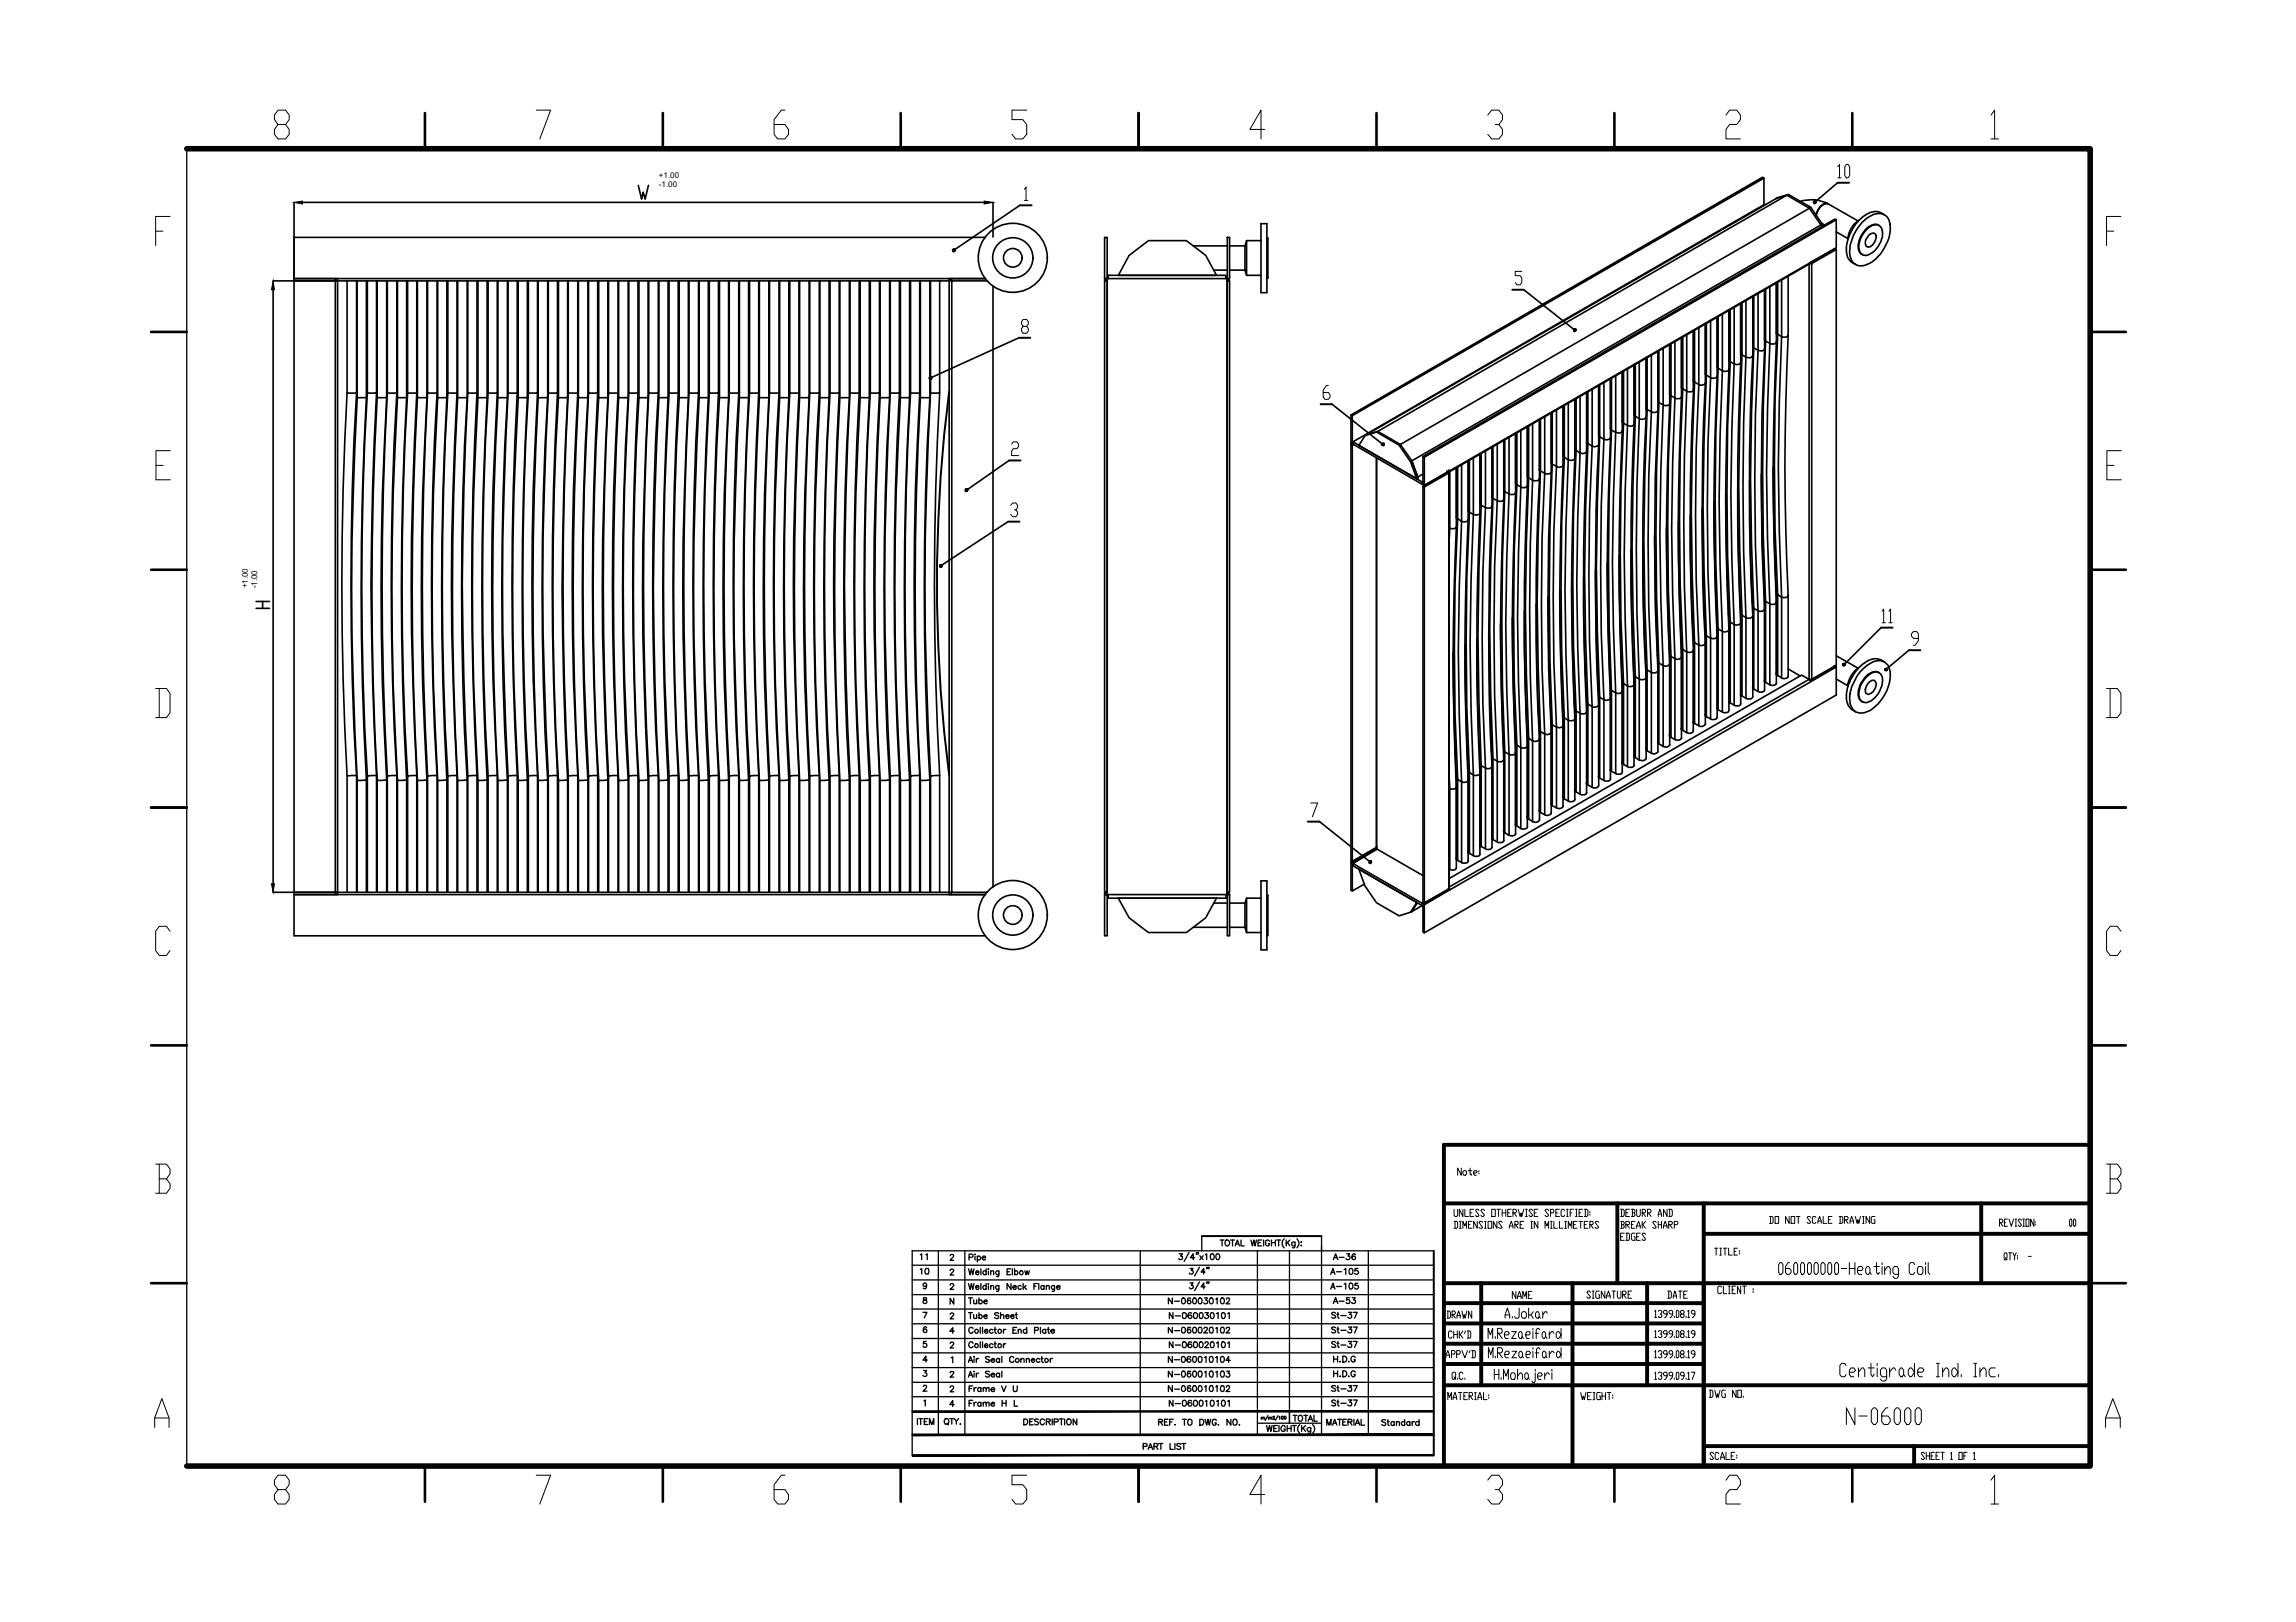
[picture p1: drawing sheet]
<svg xmlns="http://www.w3.org/2000/svg" width="297mm" height="210mm" viewBox="0 0 297 210" stroke-linecap="round" stroke-linejoin="round" font-family="sans-serif">
<defs><g id="words">
<text font-size="4.9" x="240.6" y="24.3" transform="rotate(-90 240.6 24.3)">10</text>
<text font-size="4" x="245.9" y="81.8" transform="rotate(-90 245.9 81.8)">11</text>
<g font-size="3.5">
<text x="118.2" y="166.2">10</text>
<text x="118.5" y="177.4">4</text>
</g>
<g font-size="1">
<text x="85.2" y="23">+1.00</text>
<text x="85.2" y="24.2">-1.00</text>
<text x="32" y="76.1" transform="rotate(-89 32 76.1)">+1.00</text>
<text x="33.3" y="76.1" transform="rotate(-90 33.3 76.1)">-1.00</text>
</g>
</g></defs>
<!-- layer: 0 -->
<g fill="none" stroke="#000" stroke-width=".21">
<path d="M35.3 36.4h8.3M35.3 37.5v76.9M38 36.1h5.4M38 26.2v10.1M39.1 26.2h88.2M44.9 36.4v14.4M46.1 36.4v14.5l-1.2-.1M46.2 36.4v15.1M47.4 36.4v15.1h-1.2M47.5 36.4v14.4M48.7 36.4v14.5l-1.2-.1M48.8 36.4v15.1"/>
<path d="M50 36.4v15.1h-1.2M50.1 36.4v14.4M51.3 36.4v14.5l-1.2-.1M51.4 36.4v15.1M52.6 36.4v15.1h-1.2M52.7 36.4v14.4M53.9 36.4v14.5l-1.2-.1M54 36.4v15.1M55.2 36.4v15.1h-1.2M55.3 36.4v14.4M56.5 36.4v14.5l-1.2-.1M56.6 36.4v15.1"/>
<path d="M57.8 36.4v15.1h-1.2M57.9 36.4v14.4M59.1 36.4v14.5l-1.2-.1M59.2 36.4v15.1M60.4 36.4v15.1h-1.2M60.5 36.4v14.4M61.7 36.4v14.5l-1.2-.1M61.8 36.4v15.1M63 36.4v15.1h-1.2M63.1 36.4v14.4M64.3 36.4v14.5l-1.2-.1M64.4 36.4v15.1"/>
<path d="M65.6 36.4v15.1h-1.2M65.7 36.4v14.4M66.9 36.4v14.5l-1.2-.1M67 36.4v15.1M68.2 36.4v15.1h-1.2M68.4 36.4v14.4M69.5 36.4v14.5l-1.1-.1M69.6 36.4v15.1M70.9 36.4v15.1h-1.3M70.9 36.4v14.4M72.1 36.4v14.5l-1.2-.1M72.2 36.4v15.1"/>
<path d="M73.4 36.4v15.1h-1.2M73.5 36.4v14.4M74.7 36.4v14.5l-1.2-.1M74.8 36.4v15.1M76.1 36.4v15.1h-1.3M76.1 36.4v14.4M77.3 36.4v14.5l-1.2-.1M77.5 36.4v15.1M78.6 36.4v15.1h-1.1M78.7 36.4v14.4M80 36.4v14.5l-1.3-.1M80 36.4v15.1"/>
<path d="M81.3 36.4v15.1h-1.3M81.4 36.4v14.4M82.5 36.4v14.5l-1.1-.1M82.6 24l.4 1.8 .2-.9 .3 .9 .4-1.8M82.7 36.4v15.1M83.8 36.4v15.1h-1.1M83.9 36.4v14.4M85.2 36.4v14.5l-1.3-.1M85.2 36.4v15.1M86.4 36.4v15.1h-1.2M86.6 36.4v14.4M87.7 36.4v14.5l-1.1-.1"/>
<path d="M87.9 36.4v15.1M89.1 36.4v15.1h-1.2M89.1 36.4v14.4M90.4 36.4v14.5l-1.3-.1M90.5 36.4v15.1M91.6 36.4v15.1h-1.1M91.8 36.4v14.4M92.9 36.4v14.5l-1.1-.1M93.1 36.4v15.1M94.3 36.4v15.1h-1.2M94.3 36.4v14.4M95.6 36.4v14.5l-1.3-.1"/>
<path d="M95.7 36.4v15.1M96.8 36.4v15.1h-1.1M97 36.4v14.4M98.2 36.4v14.5l-1.2-.1M98.2 36.4v15.1M99.5 36.4v15.1h-1.3M99.6 36.4v14.4M100.8 36.4v14.5l-1.2-.1M100.9 36.4v15.1M102.1 36.4v15.1h-1.2M102.2 36.4v14.4M103.4 36.4v14.5l-1.2-.1"/>
<path d="M103.4 36.4v15.1M104.7 36.4v15.1h-1.3M104.8 36.4v14.4M106 36.4v14.5l-1.2-.1M106.1 36.4v15.1M107.3 36.4v15.1h-1.2M107.4 36.4v14.4M108.6 36.4v14.5l-1.2-.1M108.7 36.4v15.1M109.9 36.4v15.1h-1.2M110 36.4v14.4M111.2 36.4v14.5l-1.2-.1"/>
<path d="M111.3 36.4v15.1M112.5 36.4v15.1h-1.2M112.6 36.4v14.4M113.8 36.4v14.5l-1.2-.1M113.9 36.4v15.1M115.1 36.4v15.1h-1.2M115.2 36.4v14.4M116.4 36.4v14.5l-1.2-.1M116.5 36.4v15.1M117.7 36.4v15.1h-1.2M117.8 36.4v14.4M119 36.4v14.5l-1.2-.1"/>
<path d="M119.1 36.4v15.1M120.3 36.4v15.1h-1.2M120.4 36.4v14.4M121.6 36.4v14.5l-1.2-.1M123.1 36.4v-.3h-.3v.3h-79.1v-.3h-.3v.3h.3v79.1h-.3v-79.1h-5.4v79.1h5.4v.3h.3v-.3h79.1v.3h.3v-.3M123.1 36.4h-.3v79.1h.3M127.5 30.7h-89.5v5.4h89.5h-4.4M127.7 36.4h-4.6v79.1h4.6M128.5 26.2v4.5M128.5 37v77.8M131.9 26.6l-8.3 5.7M142.9 36.4h.3v79.1h-.3z"/>
<path d="M142.9 30.7h.3v5.4h-.3zM142.9 36l.2 .3 .1 .1M143.2 36.4v79.4h.2M143.2 36.1h.1M143.2 36.1h.2M143.2 36.1v.3M143.4 35.6h15.2v.5h-15.2zM146.1 33l2.5-1.9h4.9l2.5 1.9 1.4 2.6h-12.7zM154.4 31.8h4.4M157 35h1.8M158.6 36.1h.1v.3M158.7 36.4l.1 79.1"/>
<path d="M158.7 36.1h.1M158.7 36.4h.1M158.8 36.4h.3v79.1h-.3zM158.8 30.7h.3v5.4h-.3zM159 36l-.1 .3-.2 .1M159.1 35h2M159.1 31.8h2M161.1 35l.2 .6M161.1 31.8v3.2M161.3 31.1l-.2 .7M161.3 31.1h1.8M161.3 35.6h1.8"/>
<path d="M161.3 31.1v4.5M163.1 28.9h.8v9h-.8zM163.9 30.8h.1v5.2h-.1M197.1 37.5l6.5 5.1M224.4 39.8v7.3a335.5 335.5 0 0 0 0 33.7M225.2 39.3v7.6M225.4 39.2v6.7a335.5 335.5 0 0 0 0 33.7l.5 .3M225.9 38.9v7.3a372.7 372.7 0 0 0 0 33.7M226.8 38.4v7.6M226.9 38.3v6.7a335.5 335.5 0 0 0 0 33.7l.5 .3M227.4 38v7.3a335.5 335.5 0 0 0 0 33.7M228.2 23.1v3.4"/>
<path d="M228.3 37.5v7.7M228.4 26.5l-.1-.1-53.3 30.8 9 5.2 .1-.1M228.4 37.4v6.7a372.7 372.7 0 0 0 0 33.7l.6 .3M229 37.1v7.3a335.5 335.5 0 0 0 0 33.7M229.7 25.7l1.5-.4 2.9 1.7 1.6 2.3M229.7 25.7l-52.9 30.5M229.8 36.6v7.7M230 36.5v6.8a335.5 335.5 0 0 0 0 33.6l.5 .4M230.5 36.2v7.3a336.3 336.3 0 0 0 0 33.8M231.3 35.7v7.7M231.4 25.2l-1.5 .4-.2 .1M232.9 26.1a4.5 4.5 0 0 1 3.6 .3l3.9 2.2"/>
<path d="M234 34.2v53.7l-46.5 26.9M234.2 34v.1l-46.6 26.9v7.4l-.1 1.5M234.2 34l.2 .1M234.2 34l3.2-1.8 .2 .1-3.2 1.8M234.3 26.8l-2.9-1.6-.2 .1-52.9 30.5-1.5 .4-.2 .2M234.3 26.8l1.4 2.2-.1 .1-52.9 30.5M234.3 26.8l-53.1 30.7M234.4 34.1h-.3M234.4 34.1v53.8M235.4 26.9a1 1 0 0 1 1.1-.5 1.04 1.04 0 0 0-1.2 .6l-.3 .6v.3v-.3zM235.7 28.9l.3 .2M235.7 29l.1 .2"/>
<path d="M237.6 32.3v53.8l-3.2 1.8M237.6 28.4l-.2-.1-53.3 30.8M237.6 30l1.5 .9M237.7 23.7l-2.8 2.3M240.4 28.6a2.75 2.75 0 0 0-1.3 2.3M240.9 28.7a3.1 3.1 0 0 1 2.5-1 1.55 1.55 0 0 1 1.1 1.7 5.6 5.6 0 0 1-2.8 4.7 1.56 1.56 0 0 1-1.7 .1 1.56 1.56 0 0 1-.7-1.6 6 6 0 0 1 1.6-3.9zM241.4 29.8a1.42 1.42 0 0 1 1.8-.6 1.96 1.96 0 0 1 .1 2.2l-.2 .2a2.28 2.28 0 0 1-1.9 1.4 1.23 1.23 0 0 1-.6-1.6 3.3 3.3 0 0 1 .8-1.6zM241.8 30.5a.52 .52 0 0 1 .5-.3 .52 .52 0 0 1 .4 .3l-.1 .6a1.03 1.03 0 0 1-1 .8 .89 .89 0 0 1 .1-1.3zM243.1 29.2a.99 .99 0 0 0-1.2 .1 3 3 0 0 0-1.4 3.2l.2 .3 .2 .2M243.8 27.8l-.4-.3a1.89 1.89 0 0 0-2.1 .3 5.7 5.7 0 0 0-2.4 5 1.76 1.76 0 0 0 1.2 1.4M44.9 50.8a453.8 453.8 0 0 0 0 49.6M46.1 50.9a425.7 425.7 0 0 0 0 49.5"/>
<path d="M46.2 51.5a426.5 426.5 0 0 0 0 49.5M47.4 51.5a452.3 452.3 0 0 0 0 49.5M47.5 50.8a427.2 427.2 0 0 0 0 49.6M48.7 50.9a425.7 425.7 0 0 0 0 49.5M48.8 51.5a453.1 453.1 0 0 0 0 49.5M50 51.5a425.7 425.7 0 0 0 0 49.5M50.1 50.8a453.8 453.8 0 0 0 0 49.6M51.3 50.9a425.7 425.7 0 0 0 0 49.5M51.4 51.5a426.5 426.5 0 0 0 0 49.5M52.6 51.5a452.3 452.3 0 0 0 0 49.5M52.7 50.8a427.2 427.2 0 0 0 0 49.6M53.9 50.9a425.7 425.7 0 0 0 0 49.5"/>
<path d="M54 51.5a453.1 453.1 0 0 0 0 49.5M55.2 51.5a425.7 425.7 0 0 0 0 49.5M55.3 50.8a453.8 453.8 0 0 0 0 49.6M56.5 50.9a425.7 425.7 0 0 0 0 49.5M56.6 51.5a426.5 426.5 0 0 0 0 49.5M57.8 51.5a452.3 452.3 0 0 0 0 49.5M57.9 50.8a427.2 427.2 0 0 0 0 49.6M59.1 50.9a425.7 425.7 0 0 0 0 49.5M59.2 51.5a453.1 453.1 0 0 0 0 49.5M60.4 51.5a425.7 425.7 0 0 0 0 49.5M60.5 50.8a427.2 427.2 0 0 0 0 49.6M61.7 50.9a452.3 452.3 0 0 0 0 49.5"/>
<path d="M61.8 51.5a426.5 426.5 0 0 0 0 49.5M63 51.5a452.3 452.3 0 0 0 0 49.5M63.1 50.8a427.2 427.2 0 0 0 0 49.6M64.3 50.9a425.7 425.7 0 0 0 0 49.5M64.4 51.5a453.1 453.1 0 0 0 0 49.5M65.6 51.5a425.7 425.7 0 0 0 0 49.5M65.7 50.8a427.2 427.2 0 0 0 0 49.6M66.9 50.9a452.3 452.3 0 0 0 0 49.5M67 51.5a426.5 426.5 0 0 0 0 49.5M68.2 51.5a452.3 452.3 0 0 0 0 49.5M68.4 50.8a427.2 427.2 0 0 0 0 49.6M69.5 50.9a425.7 425.7 0 0 0 0 49.5"/>
<path d="M69.6 51.5a453.1 453.1 0 0 0 0 49.5M70.9 51.5a425.7 425.7 0 0 0 0 49.5M70.9 50.8a427.2 427.2 0 0 0 0 49.6M72.1 50.9a452.3 452.3 0 0 0 0 49.5M72.2 51.5a426.5 426.5 0 0 0 0 49.5M73.4 51.5a425.7 425.7 0 0 0 0 49.5M73.5 50.8a453.8 453.8 0 0 0 0 49.6M74.7 50.9a425.7 425.7 0 0 0 0 49.5M74.8 51.5a453.1 453.1 0 0 0 0 49.5M76.1 51.5a425.7 425.7 0 0 0 0 49.5M76.1 50.8a427.2 427.2 0 0 0 0 49.6M77.3 50.9a452.3 452.3 0 0 0 0 49.5"/>
<path d="M77.5 51.5a426.5 426.5 0 0 0 0 49.5M78.6 51.5a425.7 425.7 0 0 0 0 49.5M78.7 50.8a453.8 453.8 0 0 0 0 49.6M80 50.9a425.7 425.7 0 0 0 0 49.5M80 51.5a453.1 453.1 0 0 0 0 49.5M81.3 51.5a425.7 425.7 0 0 0 0 49.5M81.4 50.8a427.2 427.2 0 0 0 0 49.6M82.5 50.9a452.3 452.3 0 0 0 0 49.5M82.7 51.5a426.5 426.5 0 0 0 0 49.5M83.8 51.5a425.7 425.7 0 0 0 0 49.5M83.9 50.8a453.8 453.8 0 0 0 0 49.6M85.2 50.9a425.7 425.7 0 0 0 0 49.5"/>
<path d="M85.2 51.5a426.5 426.5 0 0 0 0 49.5M86.4 51.5a452.3 452.3 0 0 0 0 49.5M86.6 50.8a427.2 427.2 0 0 0 0 49.6M87.7 50.9a452.3 452.3 0 0 0 0 49.5M87.9 51.5a426.5 426.5 0 0 0 0 49.5M89.1 51.5a425.7 425.7 0 0 0 0 49.5M89.1 50.8a453.8 453.8 0 0 0 0 49.6M90.4 50.9a425.7 425.7 0 0 0 0 49.5M90.5 51.5a426.5 426.5 0 0 0 0 49.5M91.6 51.5a452.3 452.3 0 0 0 0 49.5M91.8 50.8a427.2 427.2 0 0 0 0 49.6M92.9 50.9a452.3 452.3 0 0 0 0 49.5"/>
<path d="M93.1 51.5a426.5 426.5 0 0 0 0 49.5M94.3 51.5a425.7 425.7 0 0 0 0 49.5M94.3 50.8a453.8 453.8 0 0 0 0 49.6M95.6 50.9a425.7 425.7 0 0 0 0 49.5M95.7 51.5a426.5 426.5 0 0 0 0 49.5M96.8 51.5a452.3 452.3 0 0 0 0 49.5M97 50.8a427.2 427.2 0 0 0 0 49.6M98.2 50.9a452.3 452.3 0 0 0 0 49.5M98.2 51.5a453.1 453.1 0 0 0 0 49.5M99.5 51.5a425.7 425.7 0 0 0 0 49.5M99.6 50.8a453.8 453.8 0 0 0 0 49.6M100.8 50.9a425.7 425.7 0 0 0 0 49.5"/>
<path d="M100.9 51.5a426.5 426.5 0 0 0 0 49.5M102.1 51.5a452.3 452.3 0 0 0 0 49.5M102.2 50.8a427.2 427.2 0 0 0 0 49.6M103.4 50.9a425.7 425.7 0 0 0 0 49.5M103.4 51.5a453.1 453.1 0 0 0 0 49.5M104.7 51.5a425.7 425.7 0 0 0 0 49.5M104.8 50.8a453.8 453.8 0 0 0 0 49.6M106 50.9a425.7 425.7 0 0 0 0 49.5M106.1 51.5a426.5 426.5 0 0 0 0 49.5M107.3 51.5a452.3 452.3 0 0 0 0 49.5M107.4 50.8a427.2 427.2 0 0 0 0 49.6M108.6 50.9a425.7 425.7 0 0 0 0 49.5"/>
<path d="M108.7 51.5a453.1 453.1 0 0 0 0 49.5M109.9 51.5a425.7 425.7 0 0 0 0 49.5M110 50.8a427.2 427.2 0 0 0 0 49.6M111.2 50.9a452.3 452.3 0 0 0 0 49.5M111.3 51.5a426.5 426.5 0 0 0 0 49.5M112.5 51.5a452.3 452.3 0 0 0 0 49.5M112.6 50.8a427.2 427.2 0 0 0 0 49.6M113.8 50.9a425.7 425.7 0 0 0 0 49.5M113.9 51.5a453.1 453.1 0 0 0 0 49.5M115.1 51.5a425.7 425.7 0 0 0 0 49.5M115.2 50.8a427.2 427.2 0 0 0 0 49.6M116.4 50.9a452.3 452.3 0 0 0 0 49.5"/>
<path d="M116.5 51.5a426.5 426.5 0 0 0 0 49.5M117.7 51.5a452.3 452.3 0 0 0 0 49.5M117.8 50.8a427.2 427.2 0 0 0 0 49.6M119 50.9a425.7 425.7 0 0 0 0 49.5M119.1 51.5a453.1 453.1 0 0 0 0 49.5M120.3 51.5a425.7 425.7 0 0 0 0 49.5M120.4 50.8a427.2 427.2 0 0 0 0 49.6M121.6 50.9a452.3 452.3 0 0 0 0 49.5M130.5 59.6l-5.3 3.7M131.8 43.7l-11.2 5.1M172.3 52.3l6.5 5.1M174.8 57.6v53.8l.1 .1"/>
<path d="M174.8 53.7l53.2-30.8 .2 .2-53.3 30.7zM174.8 53.7v3.6l.1 .1v-3.6M174.9 57.4h.1l-.2 .2h.1M175 57.2v.3l9 5.2v-.3M175.1 57.6h-.2v53.9l3.2-1.8M176.6 56.4l1.5-.5 2.9 1.7 1.5 2.2 .8 2.2-7.5-4.4zM178.1 55.9l.2-.1 2.9 1.7M178.1 59.3v50.4M181.2 57.5l1.5 2.1-.2 .2M181.2 57.5l-.2 .1M182.7 59.6l.8 2.3-.2 .1M182.7 59.6l.7 2.2 .7-.5"/>
<path d="M184.1 59.1l.2 .1 53.3-30.8v3.7l-53.3 30.7v-3.6M184.1 59.1v3.6l.2 .1M189.9 59.6v7.7M190.1 59.5v6.8a335.5 335.5 0 0 0 0 33.7l.5 .3M190.6 59.3v7.3a335.5 335.5 0 0 0 0 33.7M191.5 58.7v7.7M191.5 58.7v6.5M191.6 58.7v6.7a335.5 335.5 0 0 0 0 33.7l.6 .3M192.2 58.4v7.3a335.5 335.5 0 0 0 0 33.7M193 57.9v7.7a.64 .64 0 0 1-.8 .1l-.6-.3-.1-.2M193.2 57.8v6.7a335.5 335.5 0 0 0 0 33.7l.5 .3M193.7 57.5v7.3a335.5 335.5 0 0 0 0 33.7"/>
<path d="M194.5 57v7.6M194.7 56.9v6.7a372.7 372.7 0 0 0 0 33.7l.5 .3M195.2 56.6v7.3a335.5 335.5 0 0 0 0 33.7M196.1 56.1v7.6M196.2 56v6.7a335.5 335.5 0 0 0 0 33.7l.6 .4M196.8 55.7v7.3a336.3 336.3 0 0 0 0 33.8M197.6 55.2v7.7M197.8 55.1v6.7a335.5 335.5 0 0 0 0 33.7l.5 .4M198.3 54.8v7.3a373.7 373.7 0 0 0 0 33.8M199.2 54.3v7.7a334.6 334.6 0 0 0 0 33.6M199.3 54.2v6.7a336.3 336.3 0 0 0 0 33.8l.5 .3M199.8 53.9v7.3a336.3 336.3 0 0 0 0 33.8"/>
<path d="M200.7 59.8l.1 .3a1.23 1.23 0 0 0 1.3 .3l.1-.2M200.7 53.5v7.6M200.8 53.4v6.7a373.7 373.7 0 0 0 0 33.7l.6 .3M201.4 53v7.4a336.3 336.3 0 0 0 0 33.7M202.2 59a1.43 1.43 0 0 0 1 .6 .41 .41 0 0 0 .5-.3M202.2 52.6v7.6M202.4 52.5v6.7a336.3 336.3 0 0 0 0 33.7l.5 .3M202.9 52.1v7.4a335.5 335.5 0 0 0 0 33.7M203.7 59.3a335.4 335.4 0 0 0 0 33.7v10.4a.58 .58 0 0 1-.8 .3l-.6-.3M203.7 58.1l.1 .1a1.25 1.25 0 0 0 1.3 .4l.2-.1v-.1M203.7 51.7v7.6M203.9 51.6v6.7a336.3 336.3 0 0 0 0 33.7l.5 .3"/>
<path d="M204.4 51.3v7.3a335.5 335.5 0 0 0 0 33.7M205.3 58.4a372.6 372.6 0 0 0 0 33.7v10.5a.58 .58 0 0 1-.9 .2l-.5-.3v-10.5l-.2-.2M205.3 50.8v7.6M205.3 57.2l.1 .2a1.15 1.15 0 0 0 1.3 .3l.1-.2M205.3 50.8v6.4M205.3 57.2v.1M205.4 50.7v6.7a336.3 336.3 0 0 0 0 33.7l.6 .3M206 50.4v7.3a335.5 335.5 0 0 0 0 33.7M206.8 57.5a335.4 335.4 0 0 0 0 33.7v10.5a.62 .62 0 0 1-.8 .2l-.6-.3v-10.5l-.1-.2M206.8 56.3l.2 .2a1.26 1.26 0 0 0 1.2 .3l.2-.2M206.8 49.9v7.6M207 49.8v6.7a335.5 335.5 0 0 0 0 33.7l.5 .3"/>
<path d="M207.5 49.5v7.3a335.5 335.5 0 0 0 0 33.7M208.4 56.6a335.4 335.4 0 0 0 0 33.7v10.5a.54 .54 0 0 1-.9 .2l-.5-.3v-10.5l-.2-.2M208.4 49v7.6M208.5 48.9v6.8a372.7 372.7 0 0 0 0 33.7l.5 .2M209 48.6v7.4a335.5 335.5 0 0 0 0 33.6M209.9 55.7a335.4 335.4 0 0 0 0 33.7v10.5a.54 .54 0 0 1-.9 .2l-.5-.3M209.9 54.6a1.45 1.45 0 0 0 1.2 .5l.3-.2M209.9 48.1v7.7a.57 .57 0 0 1-.9 .2l-.5-.3-.1-.3M210 48v6.8a335.5 335.5 0 0 0 0 33.7l.6 .3M210.6 47.7v7.4a335.5 335.5 0 0 0 0 33.7M211.4 54.9a371.7 371.7 0 0 0 0 33.6v10.5a.54 .54 0 0 1-.8 .2l-.6-.3v-10.4l-.1-.2M211.4 47.2v7.7"/>
<path d="M211.4 53.7v.1l.2 .1a1.02 1.02 0 0 0 1.2 .3l.1-.2M211.6 47.1v6.8a335.5 335.5 0 0 0 0 33.7l.5 .3M212.1 46.8v7.4a372.7 372.7 0 0 0 0 33.7M213 46.3v7.7a334.6 334.6 0 0 0 0 33.7M213 52.8v.1l.1 .1a1.19 1.19 0 0 0 1.1 .4l.3-.3M213.1 46.3v6.7a335.5 335.5 0 0 0 0 33.7l.5 .3M213.6 46v7.3a336.3 336.3 0 0 0 0 33.7M214.5 53.1a334.6 334.6 0 0 0 0 33.7M214.5 51.9l.1 .2a1.23 1.23 0 0 0 1.3 .3l.1-.2M214.5 45.5v7.6M214.6 45.4v6.7a372.7 372.7 0 0 0 0 33.7l.6 .3M215.2 45.1v7.3a336.3 336.3 0 0 0 0 33.7"/>
<path d="M216 52.2a334.6 334.6 0 0 0 0 33.7M216 51a1.45 1.45 0 0 0 1.2 .6l.2-.1 .1-.2M216 44.6v7.6M216.2 44.5v6.7a336.3 336.3 0 0 0 0 33.7l.5 .3M216.7 44.2v7.3a336.3 336.3 0 0 0 0 33.7M217.5 51.3a334.6 334.6 0 0 0 0 33.7M217.5 43.7v7.6M217.7 43.6v6.7a336.3 336.3 0 0 0 0 33.8l.5 .3M218.2 43.3v7.3a373.7 373.7 0 0 0 0 33.8M219.1 49.3v-.1v.1l.1 .1a1.15 1.15 0 0 0 1.3 .4l.1-.2M219.1 42.8v7.6a.34 .34 0 0 1-.5 .3l-.4-.1-.6-.4v-.1M219.1 50.4a335.4 335.4 0 0 0 0 33.7"/>
<path d="M219.1 42.8v6.5M219.2 42.7v6.7a336.3 336.3 0 0 0 0 33.8l.6 .3M219.8 42.4v7.4a335.5 335.5 0 0 0 0 33.7M220.6 49.6a335.4 335.4 0 0 0 0 33.7v10.5h-.1a.6 .6 0 0 1-.7 .1l-.6-.3v-10.4l-.1-.2M220.6 48.4l.2 .1a1.18 1.18 0 0 0 1.2 .4l.2-.2M220.6 41.9v7.7M220.8 41.9v6.6a336.3 336.3 0 0 0 0 33.8l.5 .3M221.3 41.6v7.3a335.5 335.5 0 0 0 0 33.7M222.2 48.7a335.4 335.4 0 0 0 0 33.7v10.4a.62 .62 0 0 1-.9 .2l-.5-.3M222.2 47.5l.1 .2a1.23 1.23 0 0 0 1.2 .3l.2-.2M222.2 41v7.7M222.3 41v6.7a373.7 373.7 0 0 0 0 33.7l.5 .3"/>
<path d="M222.8 40.7v7.3a335.5 335.5 0 0 0 0 33.7M223.7 47.8a335.4 335.4 0 0 0 0 33.7v10.4a.58 .58 0 0 1-.9 .2l-.5-.3v-10.4l-.1-.2M223.7 46.6a1.29 1.29 0 0 0 1 .6 .39 .39 0 0 0 .5-.3M223.7 40.2v7.6M223.8 40.1v6.7a335.5 335.5 0 0 0 0 33.7l.6 .3M225.2 46.9a372.6 372.6 0 0 0 0 33.7v10.4a.52 .52 0 0 1-.8 .3l-.6-.3v-10.5l-.1-.2M225.2 45.7v.1a1.25 1.25 0 0 0 1.4 .4l.1-.2M226.8 46a335.4 335.4 0 0 0 0 33.7v10.5a.6 .6 0 0 1-.9 .2l-.5-.3v-10.5l-.2-.1v-.1M226.8 44.8l.1 .2a1.23 1.23 0 0 0 1.2 .3l.2-.1M228.3 45.2a334.6 334.6 0 0 0 0 33.6v10.5a.57 .57 0 0 1-.9 .2l-.5-.3v-10.5l-.1-.2M228.3 43.9l.1 .2a1.09 1.09 0 0 0 1.3 .3l.1-.1M229.8 44.3a334.6 334.6 0 0 0 0 33.6v10.5a.58 .58 0 0 1-.8 .2l-.6-.3"/>
<path d="M229.8 43a1.45 1.45 0 0 0 1.2 .6l.3-.2M231.3 43.4a334.6 334.6 0 0 0 0 33.6M33.1 78.7h1.8M33.1 77.8h1.8M34 77.8v.9M130.4 67.5l-8.5 5.6M184.1 62.9v53.8l.2 .2M184.1 62.6l-.1 .1M184.3 63l3.1-1.8v53.8l-3.1 1.9zM187.2 61.1h.1M187.4 61l.1 .1-.1 .1M187.4 61.2l-.2-.1-3.1 1.8 .2 .1"/>
<path d="M187.4 61h.1M187.4 61l-.2 .1M187.5 61.1v53.8l-.1 .1M187.6 60.9l-.1 .1h-.1M188.4 67v-6.5v7.6a335.4 335.4 0 0 0 0 33.7v10.5a.6 .6 0 0 1-.9 .2M188.4 68.1a.63 .63 0 0 1-.9 .2M188.4 67l.2 .1a1.15 1.15 0 0 0 1.2 .4l.1-.2M188.6 60.4v6.7a336.3 336.3 0 0 0 0 33.8l.5 .3M189.1 60.1v7.4a335.5 335.5 0 0 0 0 33.7M189.9 67.3a335.4 335.4 0 0 0 0 33.7v10.4a.58 .58 0 0 1-.8 .2l-.6-.3M189.9 66.1a1.29 1.29 0 0 0 1.1 .6 .39 .39 0 0 0 .5-.3M191.5 66.4a372.6 372.6 0 0 0 0 33.7v10.4a.52 .52 0 0 1-.9 .2l-.5-.3v-10.4l-.2-.2"/>
<path d="M191.5 65.2h.1M193 65.5a335.4 335.4 0 0 0 0 33.7v10.5a.57 .57 0 0 1-.8 .1l-.6-.3v-10.4l-.1-.1v-.1M193 64.3l.2 .2 .7 .3a.49 .49 0 0 0 .6-.2M194.5 64.6a334.6 334.6 0 0 0 0 33.7M194.5 63.4l.2 .2a1.09 1.09 0 0 0 1.2 .3l.2-.2M195.7 80l.2 12.2 .2 4.1 .1 .1v10.5l.6 .3a.66 .66 0 0 0 .8-.2v-10.5M196.1 63.7a334.6 334.6 0 0 0 0 33.7v10.5a.58 .58 0 0 1-.9 .2l-.5-.3v-10.5l-.2-.2-.1-4-.3-12.3M196.1 62.5a1.45 1.45 0 0 0 1.2 .6l.3-.2M197.2 79.1a309.7 309.7 0 0 0 .4 16.3v10.4M197.6 62.9a371.7 371.7 0 0 0 0 33.6M197.6 61.6v.2h.2a1.15 1.15 0 0 0 1.2 .4l.1-.2M198.7 78.2a258.4 258.4 0 0 0 .5 16.3"/>
<path d="M199.2 60.7v.2h.1a1.15 1.15 0 0 0 1.2 .4l.2-.2M200.3 77.3l.1 8.2 .3 8.1M200.7 61.1a334.6 334.6 0 0 0 0 33.6M201.8 76.4l.1 8.2 .3 8.1M202.2 60.2a335.4 335.4 0 0 0 0 33.7v10.4a.58 .58 0 0 1-.8 .2l-.6-.2M203.4 75.5a309.7 309.7 0 0 0 .3 16.3M204.9 74.6a258.4 258.4 0 0 0 .4 16.3M206.4 73.7l.1 8.2 .3 8.1M207.9 72.8l.2 8.3 .3 8M209.5 72a309.7 309.7 0 0 0 .4 16.3M211 71.1a309.7 309.7 0 0 0 .4 16.3M212.5 70.2a225.9 225.9 0 0 0 .5 16.4l.1 .1v10.4l.5 .4a.7 .7 0 0 0 .9-.2v-10.5"/>
<path d="M214.1 69.3l.1 8.2 .3 8.1M215.6 68.4l.1 8.3 .3 8M217.2 67.5a309.7 309.7 0 0 0 .3 16.3M218.7 66.7a258.4 258.4 0 0 0 .4 16.3M220.2 65.8l.1 8.2 .3 8.1M221.7 64.9l.2 8.2 .3 8.1M223.3 64a309.7 309.7 0 0 0 .4 16.3M223.6 79.5h.1M224.8 63.1a309.7 309.7 0 0 0 .4 16.3v1.1a.58 .58 0 0 1-.8 .3M225.2 78.6h-.1M225.9 79.9v10.5M226.3 62.2a258.4 258.4 0 0 0 .5 16.3"/>
<path d="M226.7 77.7l-.1 .1M226.8 78.5v1.2a.57 .57 0 0 1-.9 .2M227.4 79v10.5M227.9 61.4l.2 12.2 .2 4.1 .1 .1v10.5M228.2 76.8v.1M228.3 77.6v10.5M228.3 78.8a.52 .52 0 0 1-.9 .2M229 78.1v10.5M229.4 60.5l.2 12.3 .2 4 .2 .1v10.5l.5 .3a.66 .66 0 0 0 .8-.2v-10.5M229.8 76.7v10.5M229.8 77.9a.52 .52 0 0 1-.8 .2M230.5 77.3v10.4"/>
<path d="M231.3 77a.58 .58 0 0 1-.8 .3M188 84.4l.1 8.2 .3 8.1M188.4 99.9h-.1M189.6 83.5a309.7 309.7 0 0 0 .3 16.3M189.9 99h.1M189.9 99.8v1.1a.58 .58 0 0 1-.8 .3M191.1 82.6a258.4 258.4 0 0 0 .4 16.3M191.5 98.1h-.1M191.5 98.9v1.1M192.2 99.4v10.4M192.6 81.7l.1 8.2 .3 8.1M193 97.2h-.1"/>
<path d="M193 98v1.1a.54 .54 0 0 1-.8 .3M193.7 98.5v10.5M194.5 96.3h.1M194.5 98.2a.52 .52 0 0 1-.8 .3M194.5 97.1v11.7a.57 .57 0 0 1-.8 .2l-.5-.3v-10.5l-.2-.2M195.2 97.6v10.5M196 95.4h.1M196.1 96.2v10.5M196.1 97.4a.52 .52 0 0 1-.9 .2M196.8 96.8v10.4M197.5 94.6h.1M197.6 96.5a.58 .58 0 0 1-.8 .3"/>
<path d="M197.6 95.4l.2 .1v10.5M198.3 95.9v10.4M199 93.7h.1M199.2 94.5v10.5M199.2 94.5l.1 .2v10.4l.5 .3a.59 .59 0 0 0 .9-.2v-10.5M199.2 95.6l-.2 .2a.66 .66 0 0 1-.7 .1M199.2 95.6l-.1 10.6a.65 .65 0 0 1-.8 .1l-.5-.3M199.8 95v10.4M200.6 92.8h.1M200.7 93.6v10.5M200.7 93.6l.1 .2v10.5M200.7 94.7l-.1 .2a.66 .66 0 0 1-.8 .1"/>
<path d="M201.4 94.1v10.4M202.1 91.9h.1M202.2 92.7v10.5M202.2 93.8a.58 .58 0 0 1-.8 .3M202.2 92.7l.2 .2v10.5M202.9 93.2v10.5M203.7 91h.1M203.7 91.8v1.1a.58 .58 0 0 1-.8 .3M204.4 92.3v10.5M205.3 92.1a.58 .58 0 0 1-.9 .2M205.3 90.1l-.1 .1M205.3 90.9v1.2"/>
<path d="M205.3 92.1v9.3M206 91.4v10.5M206.8 89.2l-.1 .1M206.8 90v1.2a.61 .61 0 0 1-.8 .2M207.5 90.5v10.5M208.3 88.3v.1M208.3 99.6l.2 .2M208.4 89.1l.1 .3v10.4M208.4 89.1v1.2a.58 .58 0 0 1-.9 .2M209 89.6v10.5M209.8 87.4v.1M209.8 98.7l.2 .2"/>
<path d="M209.9 88.3v1.1a.52 .52 0 0 1-.9 .2M209.9 98.7h.1M210.6 88.8v10.4M211.4 86.6h-.1M211.4 97.8l.1 .2M211.4 87.4v10.5M211.4 88.5a.52 .52 0 0 1-.8 .3M211.4 97.8h.1M212.1 87.9v10.5M212.9 85.7h-.1M212.9 97l.2 .2M213 87.6a.57 .57 0 0 1-.9 .3"/>
<path d="M213 86.5v11.7a.65 .65 0 0 1-.9 .2l-.5-.4v-10.4l-.2-.2M213 96.9h.1M213.6 87v10.5M214.4 84.8h.1M214.5 96.1l.1 .2M214.5 85.6v10.5M214.5 85.6l.1 .2v10.5M214.5 86.8a.58 .58 0 0 1-.9 .2M214.5 96h.1M215.2 86.1v10.5M215.9 83.9h.1M216 95.2l.1 .2"/>
<path d="M216 84.7v10.5M216 84.7l.2 .2v10.5M216 85.9a.58 .58 0 0 1-.8 .2M216 95.2h.1M216 85.9v10.5a.58 .58 0 0 1-.8 .2l-.6-.3M216.7 85.2v10.5M217.5 83h.1M217.5 94.3l.2 .2M217.5 83.8v10.5M217.5 85a.58 .58 0 0 1-.8 .2M217.5 83.8l.2 .3v10.4l.5 .3a.56 .56 0 0 0 .9-.2v-10.5M217.5 85v10.5a.58 .58 0 0 1-.8 .2l-.6-.3"/>
<path d="M218.2 84.4v10.4M219 82.2h.1M219 93.4l.2 .2M219.1 84.1a.58 .58 0 0 1-.9 .3M219.1 83v10.5M219.1 93.4h.1M219.8 83.5v10.4M220.6 81.3h-.1M220.6 92.5l.1 .2M220.6 82.1v1.1a.61 .61 0 0 1-.8 .3M220.6 82.1l.2 .2v10.4M221.3 82.6v10.4"/>
<path d="M222.1 80.4h.1M222.1 91.6l.2 .2M222.2 81.2v1.1a.58 .58 0 0 1-.9 .3M222.8 81.7v10.4M223.6 90.8l.2 .2M223.7 80.3v1.1a.58 .58 0 0 1-.9 .3M224.4 80.8v10.5M225.2 89.9l.1 .2M226.7 89l.2 .2M226.8 89h.1M228.3 88.1l.1 .2M228.3 88.1h.1"/>
<path d="M229.8 87.2l.1 .2M229.8 87.2h.1M231.3 86.6l1.6 .9M234 87.9h.4M234 87.9l.2 .3M234 87.9l-.9-.5-45.6 26.3M234.2 88h.1M237.3 86.3h.1M237.6 86.3l-.2-.1-3.2 1.9M237.6 87.9l1.5 .9M237.6 84.9l2.8 1.6M240.4 86.5a3 3 0 0 0-1.4 2.3"/>
<path d="M240.7 86.9a3.1 3.1 0 0 1 2.7-1.4 1.54 1.54 0 0 1 1.1 1.7 5.5 5.5 0 0 1-3 4.9 1.45 1.45 0 0 1-1.5 0 1.45 1.45 0 0 1-.7-1.4 5.3 5.3 0 0 1 1.4-3.8zM241.5 87.6a1.57 1.57 0 0 1 1.6-.6 1.27 1.27 0 0 1 .4 1.6 2.91 2.91 0 0 1-2.1 2.3 1.02 1.02 0 0 1-.9-1.4 3.3 3.3 0 0 1 1-1.9zM241.8 88.3a.54 .54 0 0 1 .8-.1 1.29 1.29 0 0 1-.9 1.7 .66 .66 0 0 1-.2-1.1zM243.1 87.1a1.36 1.36 0 0 0-1.7 .5 2.98 2.98 0 0 0-.9 2.8l.4 .4M243.4 81.2l-4.7 4.7M243.8 85.7a2.02 2.02 0 0 0-2.7 .2 5.6 5.6 0 0 0-2.2 4.8 1.86 1.86 0 0 0 1.2 1.4M247 84.1l-2.8 2.4M35.3 115.5h8.3M38 115.8h.1M38 115.8h5.4M46.1 100.4h-1.2v15.1M46.1 100.4v15.1"/>
<path d="M47.4 101h-1.2v14.5M47.4 101v14.5M48.7 100.4h-1.2v15.1M48.7 100.4v15.1M50 101h-1.2v14.5M50 101v14.5M51.3 100.4h-1.2v15.1M51.3 100.4v15.1M52.6 101h-1.2v14.5M52.6 101v14.5M53.9 100.4h-1.2v15.1M53.9 100.4v15.1"/>
<path d="M55.2 101h-1.2v14.5M55.2 101v14.5M56.5 100.4h-1.2v15.1M56.5 100.4v15.1M57.8 101h-1.2v14.5M57.8 101v14.5M59.1 100.4h-1.2v15.1M59.1 100.4v15.1M60.4 101h-1.2v14.5M60.4 101v14.5M61.7 100.4h-1.2v15.1M61.7 100.4v15.1"/>
<path d="M63 101h-1.2v14.5M63 101v14.5M64.3 100.4h-1.2v15.1M64.3 100.4v15.1M65.6 101h-1.2v14.5M65.6 101v14.5M66.9 100.4h-1.2v15.1M66.9 100.4v15.1M68.2 101h-1.2v14.5M68.2 101v14.5M69.5 100.4h-1.1v15.1M69.5 100.4v15.1"/>
<path d="M70.9 101h-1.3v14.5M70.9 101v14.5M72.1 100.4h-1.2v15.1M72.1 100.4v15.1M73.4 101h-1.2v14.5M73.4 101v14.5M74.7 100.4h-1.2v15.1M74.7 100.4v15.1M76.1 101h-1.3v14.5M76.1 101v14.5M77.3 100.4h-1.2v15.1M77.3 100.4v15.1"/>
<path d="M78.6 101h-1.1v14.5M78.6 101v14.5M80 100.4h-1.3v15.1M80 100.4v15.1M81.3 101h-1.3v14.5M81.3 101v14.5M82.5 100.4h-1.1v15.1M82.5 100.4v15.1M83.8 101h-1.1v14.5M83.8 101v14.5M85.2 100.4h-1.3v15.1M85.2 100.4v15.1"/>
<path d="M86.4 101h-1.2v14.5M86.4 101v14.5M87.7 100.4h-1.1v15.1M87.7 100.4v15.1M89.1 101h-1.2v14.5M89.1 101v14.5M90.4 100.4h-1.3v15.1M90.4 100.4v15.1M91.6 101h-1.1v14.5M91.6 101v14.5M92.9 100.4h-1.1v15.1M92.9 100.4v15.1"/>
<path d="M94.3 101h-1.2v14.5M94.3 101v14.5M95.6 100.4h-1.3v15.1M95.6 100.4v15.1M96.8 101h-1.1v14.5M96.8 101v14.5M98.2 100.4h-1.2v15.1M98.2 100.4v15.1M99.5 101h-1.3v14.5M99.5 101v14.5M100.8 100.4h-1.2v15.1M100.8 100.4v15.1"/>
<path d="M102.1 101h-1.2v14.5M102.1 101v14.5M103.4 100.4h-1.2v15.1M103.4 100.4v15.1M104.7 101h-1.3v14.5M104.7 101v14.5M106 100.4h-1.2v15.1M106 100.4v15.1M107.3 101h-1.2v14.5M107.3 101v14.5M108.6 100.4h-1.2v15.1M108.6 100.4v15.1"/>
<path d="M109.9 101h-1.2v14.5M109.9 101v14.5M111.2 100.4h-1.2v15.1M111.2 100.4v15.1M112.5 101h-1.2v14.5M112.5 101v14.5M113.8 100.4h-1.2v15.1M113.8 100.4v15.1M115.1 101h-1.2v14.5M115.1 101v14.5M116.4 100.4h-1.2v15.1M116.4 100.4v15.1"/>
<path d="M117.7 101h-1.2v14.5M117.7 101v14.5M119 100.4h-1.2v15.1M119 100.4v15.1M120.3 101h-1.2v14.5M120.3 101v14.5M121.6 100.4h-1.2v15.1M121.6 100.4v15.1M123.1 115.8h4.4h-89.5v5.3h89.5M142.9 115.8h.3v5.3h-.3zM143.2 115.4l-.1 .1-.2 .2M143.2 115.8h.1"/>
<path d="M143.4 115.8h15.2v.4h-15.2zM144.7 116.2h12.7l-1.4 2.6-2.5 1.9h-4.9l-2.5-1.9zM157 116.9h1.8M158.6 115.8h.1M158.7 115.4l.3 .2v.1M158.7 115.8h.1M158.7 115.5v.3M158.8 115.8h.3v5.3h-.3zM159.1 116.9h2M161.1 116.9v3.1M161.3 116.2v4.5M161.3 116.2l-.2 .7"/>
<path d="M161.3 116.2h1.8M163.1 114h.8v8.9h-.8zM163.9 115.9h.1v5.2h-.1M170.7 106.3l6.5 5.1M174.8 111.6v3.6l.1 .1M175 111.7v.3l9 5.2M178.1 109.7v.1l6 3.5M178.1 109.7h.1M178.1 109.8l-3.2 1.9v3.6l1.6-.9M178.1 109.7l-3.3 1.9 .1 .1M178.2 109.9l-3.2 1.8 9 5.2 .2-.1M183.4 116.8l-.7 1.2-.2 .1 .8-1.3-7.5-4.3 .8 2.2 1.5 2.1 2.9 1.7 1.5-.4"/>
<path d="M184 117.2l-1.3 .8M184 116.9v.3h.1M184.1 117l3.3-2 .2 .1-3.3 2zM184.1 117v3.6l.2 .1v-3.6M187.4 115h.1M187.5 114.9l.1 .2M187.5 100.6l.1 1.5v10.4M187.6 115.1l50-28.8v3.6l-53.3 30.8M188.4 111.1l.1 .2M188.4 100.7v1.1a.6 .6 0 0 1-.9 .2M188.4 100.7l.2 .2v10.4M188.4 101.8v9.4"/>
<path d="M189.1 101.2v10.4M189.9 110.2l.2 .3M190.6 100.3v10.4M191.4 109.4l.2 .2M191.5 100a.58 .58 0 0 1-.9 .3M191.5 100.1v9.3M191.5 109.3h.1M193 108.5l.1 .2M193 108.4h.1M194.5 107.6l.2 .2M194.5 107.6h.1M196 106.7l.2 .2"/>
<path d="M196.1 106.7h.1M197.6 105.8l.1 .2M197.6 105.8h.1M199.1 104.9l.2 .2M199.2 104.9h.1M200.6 104l.2 .2M202.2 103.1l.1 .2M203.7 102.2l.2 .3M205.2 101.4l.2 .2M205.3 101.3v.1M206.8 100.5l.1 .2M154.4 120h4.4"/>
<path d="M159.1 120h2M161.1 120l.2 .7M161.3 120.7h1.8"/>
<circle cx="131" cy="33.4" r="4.5"/>
<circle cx="131" cy="33.4" r="2.6"/>
<circle cx="131" cy="33.4" r="1.21"/>
<circle cx="131" cy="118.4" r="4.5"/>
<circle cx="131" cy="118.4" r="2.6"/>
<circle cx="131" cy="118.4" r="1.21"/>
</g>
<g fill="#000" stroke="#000" stroke-width=".13">
<path d="M35.3 36.4l.2 1.1h-.4zM38 26.2l1.1-.2v.4zM127.3 26l1.2 .2-1.2 .2zM35.1 114.4h.4l-.2 1.1z"/>
<path d="M123.3 32.5v.1l.1-.2zM123.4 32.4l.1 .1-.2 .1zM123.4 32.4l.1 .1 .1-.1z"/>
<path d="M123.3 32.2l-.1 .1 .2 .1zM123.2 32.3l.2 .1-.1 .1z"/>
<path d="M123.4 32.4h.2v-.1zM123.4 32.2l.2 .1-.2 .1zM123.3 32.2l.1 .2v-.2z"/>
<path d="M234.8 26.1l-.2 .2 .2 .1zM234.8 26.1l.1 .2-.1 .1zM234.8 26.1l.1 .2 .1-.1z"/>
<path d="M234.7 26l-.1 .1h.2zM234.6 26.1h.2l-.2 .2z"/>
<path d="M234.8 26.1l.2 .1-.1-.2zM234.8 26h.1l-.1 .1zM234.7 26l.1 .1v-.1z"/>
<path d="M120.2 49l.1 .1 .1-.2zM120.4 48.9l.1 .2h-.2zM120.4 48.9l.1 .2 .1-.1z"/>
<path d="M120.3 48.8h-.1l.2 .1zM120.2 48.8l.2 .1-.2 .1z"/>
<path d="M120.4 48.9l.2 .1v-.2zM120.5 48.8h.1l-.2 .1zM120.3 48.8l.1 .1 .1-.1z"/>
<path d="M178.9 57.5l-.1 .1 .1 .1zM178.9 57.5l.2 .1-.2 .1z"/>
<path d="M178.8 57.4l.1 .1v-.2zM178.8 57.4l.1 .1h-.2zM178.7 57.5l.1 .1 .1-.1z"/>
<path d="M178.9 57.5l.2 .1v-.1zM179 57.3l.1 .2h-.2zM178.9 57.3v.2l.1-.2z"/>
<path d="M203.7 42.7l-.1 .2h.1zM203.7 42.7l.2 .1-.2 .1z"/>
<path d="M203.6 42.6l.1 .1v-.2zM203.6 42.6l.1 .1h-.1zM203.6 42.7v.2l.1-.2z"/>
<path d="M203.7 42.7l.2 .1v-.1zM203.7 42.7l.2-.1v.1zM203.7 42.5v.2l.2-.1z"/>
<path d="M121.6 73.3l.1 .1v-.2zM121.7 73.2l.1 .2h-.1zM121.7 73.2l.1 .2 .1-.1z"/>
<path d="M121.6 73.1v.1h.1zM121.6 73.2h.1l-.1 .1z"/>
<path d="M121.7 73.2l.2 .1v-.2zM121.8 73.1h.1l-.2 .1zM121.6 73.1l.1 .1 .1-.1z"/>
<path d="M124.9 63.5l.1 .1v-.2zM125 63.4l.1 .2h-.1zM125 63.4l.1 .2 .1-.1z"/>
<path d="M124.9 63.3v.1h.1zM124.9 63.4h.1l-.1 .1z"/>
<path d="M125 63.4l.2 .1v-.2zM125.1 63.2l.1 .1-.2 .1zM124.9 63.3l.1 .1 .1-.2z"/>
<path d="M238.4 86.1l.1 .1v-.2zM238.5 86l.2 .1-.2 .1zM238.5 86l.2 .1v-.1z"/>
<path d="M238.4 85.9v.1h.1zM238.4 86h.1l-.1 .1z"/>
<path d="M238.7 85.9l-.2 .1h.2zM238.5 85.8l.2 .1-.2 .1zM238.4 85.9l.1 .1v-.2z"/>
<path d="M243.9 86.8h.1v-.2zM244 86.6l.1 .2h-.1zM244 86.6l.1 .2 .1-.2z"/>
<path d="M243.9 86.5l-.1 .1h.2zM243.8 86.6h.2l-.1 .2z"/>
<path d="M244 86.6h.2v-.1zM244 86.5h.2l-.2 .1zM243.9 86.5l.1 .1v-.1z"/>
<path d="M177.3 111.5l-.1 .2h.1zM177.3 111.5l.1 .2h-.1z"/>
<path d="M177.2 111.4l.1 .1v-.1zM177.2 111.4l.1 .1-.2 .1zM177.1 111.6l.1 .1 .1-.2z"/>
<path d="M177.3 111.5l.1 .2v-.2zM177.3 111.5l.1-.1v.1zM177.3 111.4v.1l.1-.1z"/>
</g>
<g fill="none" stroke="#000" stroke-width=".13">
<path d="M36 16.1l-.5-.6v-.6l.5-.6h.9l.5 .6v.6l-.5 .6h-.9l-.5 .6v.7l.5 .6h.9l.5-.6v-.7l-.5-.6M69.4 14.3h1.8l-1.4 3.7M101.5 14.3h-.4l-1 1.2v1.9l.5 .6h.9l.5-.6v-.7l-.5-.6h-1.4M132.8 14.3h-1.9v1.2h1.4l.5 .6v1.3l-.5 .6h-.9l-.5-.6M163.6 16.7h-1.9l1.4-2.4v3.7M192.5 14.9l.5-.6h.9l.5 .6v.6l-.5 .6h-.5M193.9 16.1l.5 .6v.7l-.5 .6h-.9l-.5-.6M223.3 14.9l.5-.6h.9l.5 .6v.6l-.5 .6h-.9l-.5 .6v1.3h1.9M257.6 14.9l.4-.6v3.7M257.6 18h1M20.1 29.9h1M22 28h-1.9v3.8"/>
<path d="M132.5 24.5l.2-.3v1.7M132.5 25.9h.5M196.9 35.1h-.9v.6h.7l.2 .3v.6l-.2 .3h-.5l-.2-.3M272.5 29.9h1M274.4 28h-1.9v3.8M22 58.3h-1.8v3.8h1.8M130.9 57.5l.2-.3h.5l.2 .3v.3l-.2 .3h-.5l-.2 .3v.6h.9M132.4 42.2l-.2-.3v-.3l.2-.3h.4l.2 .3v.3l-.2 .3h-.4l-.2 .3v.3l.2 .3h.4l.2-.3v-.3l-.2-.3M171.9 49.9h-.3l-.4 .6v.9l.2 .3h.5l.2-.3v-.3l-.2-.3h-.7M274.4 58.3h-1.8v3.8h1.8M20.2 60.2h.9M130.8 65.4l.2-.3h.4l.2 .3v.3l-.2 .3h-.2"/>
<path d="M131.4 66l.2 .3v.3l-.2 .3h-.4l-.2-.3M272.6 60.2h.9M20.1 89.1h1.4l.5 .6v2.5l-.5 .7h-1.4M20.6 89.1v3.8M248.2 82.6h-.6l-.3-.3v-.3l.3-.3h.4l.2 .3v.9l-.4 .6h-.2M272.5 89.1h1.4l.5 .6v2.5l-.5 .7h-1.4M273 89.1v3.8M169.6 103.9h.9l-.7 1.8M22 120.5l-.5-.6h-.9l-.5 .6v2.5l.5 .6h.9l.5-.6M274.4 120.5l-.5-.6h-.9l-.5 .6v2.5l.5 .6h.9l.5-.6M20.1 150.7h1.4l.5 .6v.6l-.5 .7M20.6 152.6h.9l.5 .6v.6l-.5 .6h-1.4"/>
<path d="M20.6 150.7v3.7M188.1 156.5v.8l.1 .1h.3l.1-.1v-.8M188.1 158.1h.4l.1 .1v.6l-.1 .1h-.4M188.2 158.1v.8M188.8 158.1h.2M188.8 158.9h.2M188.9 158.1v.8M189 151.2v.9l-.4-.9v.9M189.3 156.5v.9l-.5-.9v.9M189.3 158.9v-.8l.2 .6 .2-.6v.8M189.3 151.6l.1-.1h.2l.1 .1v.3l-.1 .2h-.2l-.1-.2zM189.5 156.5v.9h.5"/>
<path d="M189.9 151.5h.5M190 158.5h.2M190.2 151.2v.7l.1 .2 .1-.2M190.2 157h.2M190.4 158.1h-.4v.8h.4M190.7 156.5h-.5v.9h.5M190.7 151.8h.3l.1-.2-.1-.1h-.3v.1v.5h.3M191.1 158.1v.8l-.4-.8v.8M191.3 156.7l-.1-.2h-.2l-.1 .2 .4 .6-.1 .1h-.2l-.1-.1M191.3 151.5v.1M191.3 151.8v.1M191.8 158.2l-.1-.1h-.2l-.2 .1 .5 .6-.1 .1h-.2l-.2-.1"/>
<path d="M192.1 156.7l-.2-.2h-.2l-.1 .2 .5 .6-.2 .1h-.2l-.1-.1M192.1 158.1h.2M192.1 158.9h.2M192.2 158.1v.8M192.5 158.1h.5v.8h-.5zM193 156.5h.4v.9h-.4zM193.7 158.1v.8l-.5-.8v.8M193.7 156.5h.4M193.9 156.5v.9M194.3 158.2v-.1h-.3l-.1 .1 .4 .6v.1h-.3l-.1-.1M194.3 157h.5M194.3 156.5v.9"/>
<path d="M194.8 156.5v.9M195.1 157h.2M195.3 158.9v-.2l.2-.6 .2 .6v.2M195.3 158.7h.4M195.5 156.5h-.4v.9h.4M195.7 157h.4l.1-.2-.1-.3h-.4v.9M195.9 157l.3 .4M196 158.5h.3l.1-.1-.1-.3h-.3v.8M196.1 158.5l.3 .4M196.4 156.5l.3 .9 .1-.4 .1 .4 .2-.9M196.7 158.5h.2M197.1 158.1h-.4v.8h.4"/>
<path d="M197.3 157.4h.3M197.3 156.5h.3M197.5 156.5v.9M198.1 158.1h.2M198.1 158.9h.2M198.1 158.1v.8M198.3 156.7l-.2-.2h-.2l-.1 .2 .5 .6-.2 .1h-.2l-.1-.1M198.5 157h.2M199 156.5h-.5v.9h.5M199 158.1v.8l-.5-.8v.8M199.9 158.9v-.8l.2 .6 .2-.6v.8M200.3 156.7l-.1-.2h-.2l-.1 .2 .4 .6-.1 .1h-.2l-.1-.1"/>
<path d="M200.6 157h.3l.1-.2-.1-.3h-.3v.9M200.6 158.1h.2M200.6 158.9h.2M200.7 158.1v.8M201 158.1v.8h.5M201.3 157h.2M201.7 156.5h-.4v.9h.4M201.7 158.1v.8h.5M202.4 156.7l-.1-.2h-.2l-.1 .2v.6l.1 .1h.2l.1-.1M202.4 158.1h.3M202.4 158.9h.3M202.6 158.1v.8"/>
<path d="M202.7 157.4h.2M202.7 156.5h.2M202.8 156.5v.9M202.9 158.9v-.8l.2 .6 .3-.6v.8M203.1 157h.3M203.6 156.5h-.5v.9M203.6 158.5h.2M203.8 157.4h.2M203.8 156.5h.2M203.9 156.5v.9M204 158.1h-.4v.8h.4M204.3 157h.2"/>
<path d="M204.3 158.1h.5M204.5 158.1v.8M204.8 156.5h-.5v.9h.5M205 156.5h.3l.1 .2v.6l-.1 .1h-.3M205 158.5h.2M205.1 156.5v.9M205.4 158.1h-.4v.8h.4M205.7 158.5h.3l.1-.1-.1-.3h-.3v.8M205.7 156.8v.2M205.7 157.1v.2M205.8 158.5l.3 .4M206.8 158.2l-.1-.1h-.2l-.1 .1 .4 .6-.1 .1h-.2l-.1-.1"/>
<path d="M209.7 156.5h.3l.1 .2v.6l-.1 .1h-.3M209.7 158.1h.3l.1 .1v.2l-.1 .1M209.8 158.5h.2l.1 .3-.1 .1h-.3M209.8 156.5v.9M209.8 158.1v.8M210.1 159.6h-.4v.9h.4M210.3 158.5h.4l.1-.1-.1-.3h-.4v.8M210.3 159.6h.4l.1 .2v.5l-.1 .2h-.4M210.3 157h.3M210.5 158.5l.3 .4M210.5 159.6v.9M210.8 156.5h-.5v.9h.5"/>
<path d="M211.1 156.5h.3l.1 .2-.1 .3M211.1 158.5h.2M211.2 157h.2l.1 .3-.1 .1h-.3M211.2 156.5v.9M211.5 158.1h-.4v.8h.4M211.5 159.6h-.3l-.1 .2v.5l.1 .2h.3v-.5h-.1M211.7 156.5v.8l.2 .1h.2l.1-.1v-.8M211.7 158.9v-.2l.3-.6 .2 .6v.2M211.7 158.7h.5M212.2 159.6h-.5v.9h.5M212.5 157h.3l.1-.2-.1-.3h-.3v.9M212.5 158.1v.8"/>
<path d="M212.5 157l.4 .4M212.5 158.5l.4 .4M212.9 158.1l-.4 .4M212.9 159.8l-.1-.2h-.3v.2l.4 .5-.1 .2h-.3v-.2M213.1 157h.4l.1-.2-.1-.3h-.4v.9M213.3 157l.3 .4M214.3 158.2l-.1-.1h-.3l-.1 .1 .5 .6-.1 .1h-.3l-.1-.1M214.5 157.4v-.3l.2-.6 .3 .6v.3M214.5 158.5h.5M214.5 157.1h.5M214.5 158.1v.8M215 158.1v.8"/>
<path d="M215.2 158.9v-.2l.2-.6 .3 .6v.2M215.2 158.7h.5M215.7 156.5v.9l-.5-.9v.9M215.9 156.5h.3l.2 .2v.6l-.2 .1h-.3M215.9 158.5h.3l.2-.1v-.2l-.2-.1h-.3v.8M216 156.5v.9M216 158.5l.4 .4M216.6 158.5h.3l.2-.1v-.2l-.2-.1h-.3v.8M228.9 157.4h.4l.1 .2v.6l-.1 .1h-.4M229.1 157.4v.9M229.6 157.4h.5v.9h-.5zM231.5 157.4v.9l-.5-.9v.9"/>
<path d="M231.7 157.4h.5v.9h-.5zM232.4 157.4h.5M232.6 157.4v.9M234.3 157.6l-.2-.2h-.2l-.1 .2 .5 .6-.2 .1h-.2l-.1-.1M234.9 157.6l-.1-.2h-.2l-.1 .2v.6l.1 .1h.2l.1-.1M235.2 158.3v-.3l.2-.6 .2 .6v.3M235.2 158h.4M235.9 157.4v.9h.4M236.5 157.8h.3M237 157.4h-.5v.9h.5M237.9 157.4h.4l.1 .2v.6l-.1 .1h-.4M238.1 157.4v.9"/>
<path d="M238.6 157.8h.4l.1-.1-.1-.3h-.4v.9M238.7 157.8l.4 .5M239.3 158.3v-.3l.3-.6 .2 .6v.3M239.3 158h.5M240 157.4l.3 .9 .1-.5 .1 .5 .2-.9M240.9 157.4h.3M240.9 158.3h.3M241.1 157.4v.9M241.9 157.4v.9l-.5-.9v.9M242.6 157.4h-.4l-.1 .2v.6l.1 .1h.4v-.5h-.2M258.7 158.2h.3l.1-.1-.1-.3h-.3v.9M258.8 158.2l.3 .5"/>
<path d="M259.3 158.2h.2M259.7 157.8h-.4v.9h.4M259.9 157.8l.3 .9 .3-.9M260.7 158.7h.2M260.7 157.8h.2M260.8 157.8v.9M261.5 157.9l-.1-.1h-.2l-.1 .1 .4 .6-.1 .2h-.2l-.1-.2M261.7 158.7h.2M261.7 157.8h.2M261.8 157.8v.9M262.1 157.8h.4v.9h-.4zM263.1 157.8v.9l-.4-.9v.9"/>
<path d="M263.3 158.1v.1M263.3 158.4v.1M267.8 157.8h.2v.1v.6v.2h-.2l-.1-.2v-.6zM268.3 157.8l.2 .1v.6l-.1 .2-.1-.2v-.6zM272.5 150.7h1.4l.5 .6v.6l-.5 .7M273 152.6h.9l.5 .6v.6l-.5 .6h-1.4M273 150.7v3.7M187.1 175.7v-.3l.2-.6 .2 .6v.3M187.1 175.4h.4M187.2 169.7h.3l.1 .1v.6l-.1 .2h-.3M187.3 169.7v.9M187.8 175.2h.3l.1-.3-.1-.1h-.3v.9"/>
<path d="M187.9 170.1h.3l.1-.1-.1-.3h-.3v.9M187.9 172.4l-.2-.2h-.2l-.1 .2v.6l.1 .2h.2l.2-.2M187.9 170.1l.4 .5M188.1 172.2v1M188.1 172.7h.4M188.1 178.2l.1 .1-.1 .2h-.1l-.1-.2v-.6l.1-.1h.2l.1 .1-.1 .6 .1 .2M188.5 175.2h.3l.1-.3-.1-.1h-.3v.9M188.5 170.6v-.3l.2-.6 .2 .6v.3M188.5 170.3h.4M188.5 172.2v1M188.6 178.3v.2M188.8 172.2v1"/>
<path d="M188.9 172.7l.4 .5M189.1 169.7l.2 .9 .1-.5 .2 .5 .2-.9M189.1 174.8l.4 .9 .4-.9M189.3 172.2l-.4 .5h-.1M189.3 177.7l-.2-.1h-.2l-.1 .1v.6l.1 .2h.2l.2-.2M189.5 178.3v.2M189.6 172.2l-.1 .4M189.8 172.2h.4l.1 .2v.6l-.1 .2h-.4M189.9 172.2v1M190.2 174.8l-.1 .3M190.4 169.7v.9l-.4-.9v.9M190.4 174.8h.4l.1 .1v.6l-.1 .2h-.4"/>
<path d="M190.5 174.8v.9M192.5 173.2v-1.3l.3 .8 .3-.8v1.3M192.6 175.7v-1.3l.3 .9 .3-.9v1.3M193.3 177.2v1.3M193.3 177.9h.6M193.4 173v.2M193.4 175.5v.2M193.7 172.5h.5l.1-.2-.1-.4h-.5v1.3M193.7 175.1h.5l.2-.2v-.3l-.2-.2h-.5v1.3M193.9 172.5l.4 .7M193.9 175.1l.5 .6M193.9 177.2v1.3"/>
<path d="M194.2 178.3v.2M194.5 178.5v-1.3l.3 .9 .3-.9v1.3M194.6 172.7h.5l.2-.2-.2-.2h-.3l-.2 .2v.5l.2 .2h.3M194.7 175.3h.4l.2-.2-.2-.2h-.3l-.1 .2v.4l.1 .2h.3M194.7 170.6v-.4l.3-.9 .3 .9v.4M194.7 170.2h.6M195.6 172.3h.6l-.6 .9h.6M195.6 177.7h.3l.1 .2v.4l-.1 .2h-.3l-.2-.2v-.4zM195.6 174.9h.6l-.6 .8h.6M195.7 170.4v.2M196.1 167.1v.9l-.4-.9v.9M196.3 168v-.2l.3-.7 .2 .7v.2"/>
<path d="M196.3 178.1l.4-.4h.1l.2 .2v.6M196.3 167.8h.5M196.3 177.2v1.3M196.5 169.3v1.1l-.1 .2h-.3l-.2-.2M196.6 172.3h.2l.1 .2v.5l-.1 .2h-.2l-.1-.2v-.5zM196.7 174.9h.1l.2 .2v.4l-.2 .2h-.1l-.2-.2v-.4zM196.9 173l.2 .2M197 175.5l.1 .2M197 168v-.9l.3 .7 .2-.7v.9M197 169.7h.3l.2 .3v.4l-.2 .2h-.3l-.2-.2v-.4zM197.4 172.7h.5l.1-.2-.1-.2h-.3l-.2 .2v.5l.2 .2h.3M197.4 175.3h.5l.1-.2-.1-.2h-.3l-.2 .2v.4l.2 .2h.3"/>
<path d="M197.4 177.7h.2l.1 .2v.4l-.1 .2h-.2l-.1-.2v-.4zM197.7 167.6h.2M197.7 178.3l.2 .2M197.8 169.3v1.3M198.1 170.2l.3 .4M198.2 167.1h-.5v.9h.5M198.3 171.9v.2M198.3 172.3v.9M198.3 174.4v.2M198.3 174.9v.8M198.4 169.7l-.3 .5h-.3M198.6 177.7v1l-.1 .2h-.2l-.1-.2"/>
<path d="M198.6 172.5h.4M198.6 175.1h.5M198.6 177.2v.2M198.8 169.7h.2l.1 .3v.4l-.1 .2h-.2l-.1-.2v-.4zM198.9 178.1h.5l.1-.2-.1-.2h-.3l-.2 .2v.4l.2 .2h.3M199.1 170.4l.2 .2M199.2 172.1l-.2-.2h-.1l-.2 .2v1.1M199.2 174.6l-.1-.2h-.1l-.2 .2v1.1M199.6 169.7v.9M199.7 172.3h.1l.2 .2v.5l-.2 .2h-.1l-.2-.2v-.5zM199.7 174.9h.1l.2 .2v.4l-.2 .2h-.1l-.2-.2v-.4zM199.8 177.7v.8"/>
<path d="M200 173l.1 .2M200 175.5l.1 .2M200.2 170l-.1-.3h-.2l-.3 .5M200.4 177.9l-.1-.2h-.2l-.3 .4M200.4 172.3v.9M200.4 174.9v.8M200.8 177.2v.2M200.8 177.7v.8M201 172.5l-.1-.2h-.2l-.3 .4M201.1 175.1l-.2-.2h-.1l-.4 .4M201.5 172.3h.2l.3 .4-.3 .5h-.2l-.2-.2v-.5zM201.5 174.9h.2l.3 .4-.3 .4h-.2l-.1-.2v-.4z"/>
<path d="M202 171.9v1.3M202 174.4v1.3M205.8 167.2l-.2-.1h-.2l-.1 .1 .5 .6-.2 .2h-.2l-.1-.2M206 167.1h.2M206 168h.2M206.1 167.1v.9M206.9 167.1h-.3l-.2 .1v.6l.2 .2h.3v-.5h-.1M207.6 167.1v.9l-.4-.9v.9M207.8 168v-.3l.3-.6 .2 .6v.3M207.8 167.7h.5M208.6 167.1h.4M208.8 167.1v.9"/>
<path d="M209.2 167.1v.7l.2 .2h.2l.1-.2v-.7M209.7 160h.2M209.9 167.5h.4l.1-.1-.1-.3h-.4v.9M210 167.5l.4 .5M210.6 167.5h.2M211.1 167.1h-.5v.9h.5M211.7 160h.3M214.1 169.7l.1-.1v.9M214.1 172.3l.1-.1v.9M214.1 174.9l.1-.1v.9M214.1 177.7l.1-.1v.9M214.1 170.5h.2"/>
<path d="M214.1 173.1h.2M214.1 175.7h.2M214.1 178.5h.2M214.5 169.7l.2-.1h.2l.1 .1v.2l-.2 .1M214.5 172.3l.2-.1h.2l.1 .1v.2l-.2 .1M214.5 174.9l.2-.1h.2l.1 .3-.2 .1M214.5 177.7l.2-.1h.2l.1 .1v.2l-.2 .1M214.9 170l.1 .2-.1 .3h-.2l-.2-.2M214.9 172.6l.1 .4-.1 .1h-.2l-.2-.1M214.9 175.2l.1 .4-.1 .1h-.2l-.2-.1M214.9 178l.1 .2-.1 .3h-.2l-.2-.2M215.7 170h-.4l-.1-.1v-.2l.1-.1h.3l.1 .1v.5l-.2 .3h-.2"/>
<path d="M215.7 172.6h-.4l-.1-.1v-.2l.1-.1h.3l.1 .1v.5l-.2 .3h-.2M215.7 175.2h-.4l-.1-.1 .1-.3h.3l.1 .1v.5l-.2 .3h-.2M215.7 178h-.4l-.1-.1v-.2l.1-.1h.3l.1 .1v.5l-.2 .3h-.2M215.8 167.1h.3l.1 .1v.6l-.1 .2h-.3M215.9 167.1v.9M216.4 170h-.3l-.2-.1v-.2l.2-.1h.2l.1 .1v.5l-.3 .3M216.4 172.6h-.3l-.2-.1v-.2l.2-.1h.2l.1 .1v.5l-.3 .3M216.4 175.2h-.3l-.2-.1 .2-.3h.2l.1 .1v.5l-.3 .3M216.4 178h-.3l-.2-.1v-.2l.2-.1h.2l.1 .1v.5l-.3 .3M216.5 168v-.3l.2-.6 .2 .6v.3M216.5 167.7h.4M216.6 170.3v.2"/>
<path d="M216.6 173v.1M216.6 175.6v.1M216.6 178.3v.2M216.9 169.6l.3 .1v.6l-.1 .2h-.2v-.2v-.6zM216.9 172.2l.3 .1v.7l-.1 .1h-.2v-.1v-.7zM216.9 174.8h.2l.1 .1v.7l-.1 .1h-.2v-.1v-.7zM216.9 177.6l.3 .1v.6l-.1 .2h-.2v-.2v-.6zM217.2 167.1h.4M217.4 167.1v.9M217.5 170l-.1-.1v-.2l.1-.1h.2l.2 .1-.2 .3h-.2l-.1 .2 .1 .3h.2l.2-.2v-.1l-.2-.2M217.5 172.6l-.1-.1v-.2l.1-.1h.2l.2 .1v.2l-.2 .1h-.2l-.1 .2v.2l.1 .1h.2l.2-.1-.2-.4M217.5 175.2l-.1-.1 .1-.3h.2l.2 .1v.2l-.2 .1h-.2l-.1 .2v.2l.1 .1h.2l.2-.1-.2-.4"/>
<path d="M217.8 167.5h.3M217.9 178h-.4l-.1-.1v-.2l.1-.1h.2l.2 .1v.5l-.2 .3h-.2M218.1 170.3v.2M218.1 173v.1M218.1 175.6v.1M218.1 178.3v.2M218.3 167.1h-.5v.9h.5M218.3 169.7l.2-.1v.9M218.3 172.3l.2-.1v.9M218.3 174.9l.2-.1v.9M218.3 177.7l.2-.1v.9M218.3 170.5h.3"/>
<path d="M218.3 173.1h.3M218.3 175.7h.3M218.3 178.5h.3M218.8 177.6h.5l-.4 .9M219.3 170h-.4l-.1-.3 .1-.1h.2l.2 .1v.5l-.4 .3M219.3 172.6h-.4l-.1-.1v-.2l.1-.1h.2l.2 .1v.5l-.4 .3M219.3 175.2h-.4l-.1-.1 .1-.3h.2l.2 .1v.5l-.4 .3M221.1 179.9h.4l.1 .2v.6l-.1 .1h-.4M221.3 179.9v.9M221.8 161.5h.4M221.9 179.9l.2 .9 .1-.4 .1 .4 .2-.9M222 161.5v.9"/>
<path d="M222.5 161.5h.2M222.5 162.4h.2M222.6 161.5v.9M222.7 166.6l-.1-.2h-.2l-.2 .2v.6l.2 .2h.2l.1-.2M223 166.4v1h.4M223 161.5h.4M223.2 161.5v.9M223.2 179.9h-.3l-.2 .2v.6l.2 .1h.3v-.4h-.1M223.6 161.5v.9h.5M223.6 166.4h.2M223.6 167.4h.2M223.7 166.4v1"/>
<path d="M224.1 166.9h.2M224.4 162h.2M224.5 166.4h-.4v1h.4M224.6 179.9v.9l-.5-.9v.9M224.8 161.5h-.4v.9h.4M224.8 179.9h.5v.9h-.5zM225 161.8v.2M225 162.1v.2M225.2 166.4v1l-.4-1v1M225.5 166.4h.4M225.7 166.4v1M226.8 166.7v.2"/>
<path d="M226.8 167.1v.1M230.3 163.4h.2l.2 .2v1.1l-.2 .2h-.2l-.2-.2v-1.1zM231.5 163.4h-.2l-.3 .5v.8l.2 .2h.3l.2-.2v-.3l-.2-.2h-.5M232.2 163.4h.2l.2 .2v1.1l-.2 .2h-.2l-.1-.2v-1.1zM233.1 163.4h.2l.2 .2v1.1l-.2 .2h-.2l-.2-.2v-1.1zM234 163.4h.2l.1 .2v1.1l-.1 .2h-.2l-.2-.2v-1.1zM234.9 163.4h.2l.1 .2v1.1l-.1 .2h-.2l-.2-.2v-1.1zM235.7 163.4h.2l.2 .2v1.1l-.2 .2h-.2l-.1-.2v-1.1zM236.6 163.4h.2l.2 .2v1.1l-.2 .2h-.2l-.1-.2v-1.1zM237.5 163.4h.2l.2 .2v1.1l-.2 .2h-.2l-.2-.2v-1.1zM238.2 164.2h.7M238.8 176.7l-.1-.3h-.5l-.2 .3v1.2l.2 .3h.5l.1-.3"/>
<path d="M239.3 177.6h.5l.3-.3-.3-.3h-.3l-.2 .3v.6l.2 .3h.3M239.3 164.2h.7M239.3 163.4v1.5M240 163.4v1.5M240.3 164.4h.6l.1-.2-.1-.3h-.4l-.2 .3v.5l.2 .2h.4M240.4 177.6l.5-.6h.2l.1 .3v.9M240.4 177v1.2M241.5 163.9h.3l.1 .3v.5l-.1 .2h-.3l-.1-.2v-.5zM241.7 177h.8M241.9 164.7l.2 .2M242 176.4v1.5l.3 .3 .2-.3M242.4 163.9h.7"/>
<path d="M242.8 163.4v1.3l.2 .2 .1-.2M242.9 176.4v.3M242.9 177v1.2M243.5 163.4v.2M243.5 163.9v1M243.8 164.4l.4-.5h.2l.1 .3v.7M243.8 163.9v1M244.1 178.2h-.6l-.2-.3v-.6l.2-.3h.4l.2 .3v1.2l-.2 .2h-.4l-.2-.2M244.5 177v1.2M245.3 177.3l-.2-.3h-.2l-.4 .6M245.6 164.9h-.5l-.2-.2v-.5l.2-.3h.3l.2 .3v1l-.2 .2h-.3l-.2-.2M245.9 177h.2l.2 .3v.6l-.2 .3h-.2l-.2-.3v-.6z"/>
<path d="M246.3 177.9l.2 .3M247.1 177h.2l.4 .6-.4 .6h-.2l-.2-.3v-.6zM247.7 176.4v1.8M247.7 163.6l-.1-.2h-.4l-.2 .2v1.1l.2 .2h.4l.1-.2M248.1 177.6h.6l.2-.3-.2-.3h-.4l-.2 .3v.6l.2 .3h.4M248.2 163.9h.4l.2 .3v.5l-.2 .2h-.4l-.1-.2v-.5zM249.1 163.4v.2M249.1 163.9v1M249.5 163.4v1.3l.2 .2M250.5 176.4h.4M250.5 178.2h.4M250.7 176.4v1.8"/>
<path d="M251.3 177.6l.4-.6h.2l.2 .3v.9M251.3 177v1.2M252.7 177h.2l.4 .6-.4 .6h-.2l-.2-.3v-.6zM253.3 176.4v1.8M253.7 177.9v.3M255.3 176.4h.4M255.3 178.2h.4M255.6 176.4v1.8M256.1 177.6l.4-.6h.2l.2 .3v.9M256.1 177v1.2M258.1 177h-.6l-.2 .3v.6l.2 .3h.6M258.6 177.9v.3"/>
<path d="M259.4 162.8l.2 .1-.2 .2-.1-.2v-.6l.1-.2h.2l.1 .2-.1 .6 .1 .2M259.9 162.1h.4M260 162.1v1M260.4 162.1l.2 .5v.5M260.8 162.1l-.2 .5M261 162.5v.1M261 162.8v.1M262.4 162.6h.4M20 184.7v-1.2l.9-2.5 1 2.5v1.2M20 183.5h1.9M36 192.8l-.5-.7v-.6l.5-.6h.9l.5 .6v.6l-.5 .7h-.9l-.5 .6v.6l.5 .6h.9l.5-.6v-.6l-.5-.6M69.4 190.9h1.8l-1.4 3.7"/>
<path d="M101.5 190.9h-.4l-1 1.2v1.9l.5 .6h.9l.5-.6v-.6l-.5-.6h-1.4M132.8 190.9h-1.9v1.2h1.4l.5 .7v1.2l-.5 .6h-.9l-.5-.6M163.6 193.4h-1.9l1.4-2.5v3.7M187.3 181.1v-.9l.2 .6 .3-.6v.9M188 181.1v-.3l.2-.6 .3 .6v.3M188 180.8h.5M188.7 180.2h.4M188.9 180.2v.9M189.4 180.7h.2M189.9 180.2h-.5v.9h.5M190.1 180.7h.3l.1-.2-.1-.3h-.3v.9M190.2 180.7l.3 .4"/>
<path d="M190.8 180.2h.2M190.8 181.1h.2M190.9 180.2v.9M191.2 181.1v-.3l.3-.6 .2 .6v.3M191.2 180.8h.5M191.9 180.2v.9h.5M192.5 191.5l.5-.6h.9l.5 .6v.6l-.5 .7h-.5M192.6 180.5v.2M192.6 180.8v.2M193.9 192.8l.5 .6v.6l-.5 .6h-.9l-.5-.6M204.5 180.2l.2 .9 .1-.4 .2 .4 .2-.9M205.4 180.7h.2"/>
<path d="M205.9 180.2h-.5v.9h.5M206.1 180.2h.2M206.1 181.1h.2M206.2 180.2v.9M207 180.2h-.3l-.1 .2v.6l.1 .1h.3v-.4h-.1M207.2 180.7h.5M207.2 180.2v.9M207.7 180.2v.9M207.9 180.2h.5M208.2 180.2v.9M208.6 180.5v.2M208.6 180.8v.2"/>
<path d="M221.7 188.1l-.1-.2h-.3l-.1 .2 .5 .6-.1 .2h-.3l-.1-.2M222.4 188.1l-.2-.2h-.2l-.1 .2v.6l.1 .2h.2l.2-.2M222.6 188.9v-.3l.2-.7 .3 .7v.3M222.6 188.6h.5M223.3 191.5l.5-.6h.9l.5 .6v.6l-.5 .7h-.9l-.5 .6v1.2h1.9M223.3 187.9v1h.5M224 188.4h.2M224.4 187.9h-.4v1h.4M224.7 188.3v.1M224.7 188.6v.1M225.5 180.7v.1M240 182.2v2.1l-1.1-2.1v2.1"/>
<path d="M240.5 183.2h1.1M242.4 182.2h.2l.3 .3v1.5l-.3 .3h-.2l-.3-.3v-1.5zM244.2 182.2h-.2l-.6 .7v1.1l.3 .3h.5l.3-.3v-.4l-.3-.4h-.8M245.3 182.2h.3l.3 .3v1.5l-.3 .3h-.3l-.2-.3v-1.5zM246.7 182.2h.3l.2 .3v1.5l-.2 .3h-.3l-.3-.3v-1.5zM248 182.2h.3l.3 .3v1.5l-.3 .3h-.3l-.2-.3v-1.5zM249 188.1l-.1-.2h-.2l-.1 .2 .4 .6-.1 .2h-.2l-.1-.2M249.2 188.4h.4M249.2 187.9v1M249.6 187.9v1M249.8 188.4h.2M250.3 187.9h-.5v1h.5"/>
<path d="M250.5 188.4h.2M250.9 187.9h-.4v1h.4M251.1 187.9h.4M251.3 187.9v1M252.4 188.1l.1-.2v1M252.4 188.9h.2M253.4 187.9h.5v1h-.5zM254.1 188.4h.2M254.5 187.9h-.4v1M255.3 188.1l.1-.2v1M255.3 188.9h.3M257.6 191.5l.4-.6v3.7"/>
<path d="M257.6 194.6h1M272.4 184.7v-1.2l.9-2.5 1 2.5v1.2M272.4 183.5h1.9"/>
</g>
<g fill="none" stroke="#000" stroke-width=".51">
<path d="M186.8 155.7h83.6M209.2 155.7v10.4M220.4 155.7v34M220.4 159.7h50M256.3 155.7v10.4M270.4 148.2h-83.6v41.4M186.8 179.3h83.6M186.8 166.1h83.6M186.8 176.5h33.6M186.8 173.9h33.6M186.8 171.3h33.6M186.8 168.6h33.6"/>
<path d="M191.6 166.1v13.2M203.4 166.1v23.5M213.1 166.1v13.2M220.4 187.1h50M247.6 187.1v2.6"/>
</g>
<path d="M24.2 19.2v170.5" fill="none" stroke="#000" stroke-width=".17"/>
<path d="M24.2 19.2h246.2v170.5h-246.2" fill="none" stroke="#000" stroke-width=".72"/>
<g fill="none" stroke="#000" stroke-width=".34">
<path d="M55 14.6v4.6M85.8 14.6v4.6M116.5 14.6v4.6M147.3 14.6v4.6M178.1 14.6v4.6M208.9 14.6v4.6M239.6 14.6v4.6M19.5 43h4.7M270.4 43h4.6M19.5 73.7h4.7M270.4 73.7h4.6M19.5 104.5h4.7"/>
<path d="M270.4 104.5h4.6M19.5 135.3h4.7M270.4 135.3h4.6M19.5 166.1h4.7M270.4 166.1h4.6M55 189.7v4.6M85.8 189.7v4.6M116.5 189.7v4.6M147.3 189.7v4.6M178.1 189.7v4.6M208.9 189.7v4.6M239.6 189.7v4.6"/>
</g>
<!-- layer: title -->
<g fill="none" stroke="#000" stroke-width=".17">
<path d="M155.5 160v1.9M171 160v1.9M118 178.9h67.5M118 177h67.5M118 175.1h67.5M118 173.2h67.5M118 171.3h67.5M118 169.4h67.5M118 167.5h67.5M118 165.6h67.5M118 163.7h67.5M119.4 169.8h.5l-.3 .7"/>
<path d="M119.5 179.4l.1-.1h.1l.2 .1-.1 .2-.4 .4h.5M119.5 168v.1l.1 .1a.25 .25 0 0 1 .3 .2 .25 .25 0 0 1-.2 .3l-.2-.1-.1-.2 .1-.1 .3-.1 .1-.2-.2-.1zM119.9 171.8l-.1-.1a.37 .37 0 0 0-.4 .3 .37 .37 0 0 0 .3 .5 .23 .23 0 0 0 .2-.3 .23 .23 0 0 0-.2-.2 .23 .23 0 0 0-.2 .2M121.4 161.9v23.8M122.9 177.7a.24 .24 0 0 1 .3-.2 .24 .24 0 0 1 .2 .2l-.5 .5h.5M122.9 179.6a.22 .22 0 0 1 .3-.3 .22 .22 0 0 1 .1 .3l-.4 .5h.5M122.9 173.8a.22 .22 0 0 1 .3-.1 .22 .22 0 0 1 .1 .3l-.4 .4h.5M122.9 170.1a.22 .22 0 0 1 .3-.2 .22 .22 0 0 1 .1 .3l-.4 .5h.5M122.9 166.3a.22 .22 0 0 1 .3-.2 .22 .22 0 0 1 .1 .3l-.4 .5h.5M122.9 164.4a.22 .22 0 0 1 .3-.2 .22 .22 0 0 1 .1 .3l-.4 .5h.5M122.9 162.5a.22 .22 0 0 1 .3-.2 .22 .22 0 0 1 .1 .3l-.4 .5h.5M123 175.7l.3-.1v.7"/>
<path d="M123.4 168v.8l-.5-.8v.8M123.4 172.3h-.5l.4-.5v.7M124.8 161.9v23.8M125.3 178.2l.2-.8 .3 .8M125.3 176.3l.2-.8 .3 .8M125.3 166.1l.2 .8 .2-.8 .1 .8 .2-.8M125.3 164.2l.2 .8 .2-.8 .1 .8 .2-.8M125.3 169.9h.5M125.3 168h.5M125.4 162.7h.4l.1-.2-.1-.1-.4-.1v.8M125.4 178h.4M125.4 179.7h.3"/>
<path d="M125.4 176.1h.4M125.5 168v.7M125.5 169.9v.7M125.8 179.4h-.4v.7M125.9 173.8l-.1-.1a.36 .36 0 0 0-.5 .3 .36 .36 0 0 0 .5 .4l.1-.2M125.9 171.9a.33 .33 0 0 0-.5 0 .33 .33 0 0 0 0 .5l.1 .1h.2l.2-.2M126 170.1l.1 .5 .3-.1M126 168.2l.1 .5 .3-.1M126 177.4v.1zM126 175.5v.1zM126 175.8v.5M126 177.7v.5"/>
<path d="M126 179.6v.5M126.1 162.3v.1zM126.1 162.6v.5M126.2 166.6h.4v-.2a.24 .24 0 0 0-.3 0 .24 .24 0 0 0 0 .4 .24 .24 0 0 0 .3-.1M126.2 164.7h.4v-.1a.23 .23 0 0 0-.3-.1 .23 .23 0 0 0 0 .4 .23 .23 0 0 0 .3-.1M126.3 179.6h-.2l-.1 .2M126.3 175.8v.5M126.3 177.7v.5M126.4 168.2v.5M126.4 170.1v.5M126.4 162.7a.24 .24 0 0 1 .4-.1 .24 .24 0 0 1 0 .4 .24 .24 0 0 1-.4 0M126.4 162.5v.8"/>
<path d="M126.6 177.7l-.2 .1-.1 .1M126.6 175.8l-.3 .2M126.6 170.3a.23 .23 0 0 1 .4-.1 .23 .23 0 0 1 0 .4 .23 .23 0 0 1-.4-.1M126.6 168.3a.24 .24 0 0 1 .4 0 .24 .24 0 0 1 0 .4 .24 .24 0 0 1-.4-.1M126.6 168v.7M126.6 169.9v.7M126.8 171.8v.7M126.8 173.6v.8M126.9 179.7l-.1-.1a.24 .24 0 0 0-.3 .1 .24 .24 0 0 0 .1 .3 .24 .24 0 0 0 .3 0M126.9 164.2v.8M126.9 166.1v.8M126.9 179.6v.5"/>
<path d="M127.1 162.8h.4v-.2a.25 .25 0 0 0-.4 0 .25 .25 0 0 0 0 .4 .25 .25 0 0 0 .4 0M127.1 171.8v.7M127.1 173.6v.8M127.2 179.7l.1-.1h.2l.1 .5M127.2 179.6v.5M127.3 170.3h.4a.23 .23 0 0 0-.3-.1 .23 .23 0 0 0 0 .4 .23 .23 0 0 0 .3-.1M127.3 168.4h.4v-.1a.25 .25 0 0 0-.3 0 .25 .25 0 0 0 0 .3 .25 .25 0 0 0 .3 0M127.4 174.1h.4l-.1-.2a.24 .24 0 0 0-.3 .1 .24 .24 0 0 0 .1 .4 .24 .24 0 0 0 .3-.1M127.4 172.2h.4l-.1-.1a.24 .24 0 0 0-.3 0 .24 .24 0 0 0 .1 .3 .24 .24 0 0 0 .3 0M127.6 179.7l.1-.1h.3v.5M127.6 166.4a.24 .24 0 0 0-.4 0 .24 .24 0 0 0 0 .4 .24 .24 0 0 0 .4-.1M127.6 164.6a.23 .23 0 0 0-.4-.1 .23 .23 0 0 0 0 .4 .23 .23 0 0 0 .4-.1"/>
<path d="M127.6 164.2v.8M127.6 166.1v.8M127.8 166.1h.1M127.9 164.2v.1zM127.9 164.5v.5M127.9 166.4v.5M128 177.5l-.2-.1-.3 .1 .1 .2 .4 .2v.3h-.3l-.2-.1M128 175.7l-.2-.2-.3 .2 .1 .1 .4 .2v.3h-.3l-.2-.1M128.2 166.5l.3-.1 .1 .5M128.2 164.6l.3-.1 .1 .5M128.2 164.5v.5M128.2 166.4v.5"/>
<path d="M128.2 177.9h.5a.25 .25 0 0 0-.4-.2 .25 .25 0 0 0-.1 .4 .25 .25 0 0 0 .4 .1l.1-.1M128.2 179.8h.5a.23 .23 0 0 0-.3-.2 .23 .23 0 0 0-.2 .2l.1 .3 .4-.1M128.2 176h.5a.24 .24 0 0 0-.3-.2 .24 .24 0 0 0-.2 .4 .24 .24 0 0 0 .4 .1l.1-.1M128.5 174a.26 .26 0 0 0-.4 0 .26 .26 0 0 0 0 .4 .26 .26 0 0 0 .4-.1M128.5 172.1a.26 .26 0 0 0-.4 0 .26 .26 0 0 0 0 .4 .26 .26 0 0 0 .4-.1M128.6 173.9h.3M128.6 172h.3M128.7 173.6v.7l.2 .1M128.7 171.8v.6l.1 .1h.1M129.2 170l-.2-.1-.3 .1 .1 .2 .4 .1-.1 .3h-.2l-.2-.1M129.2 166.4v.7h-.3M129.2 166.4a.24 .24 0 0 0-.3 0 .24 .24 0 0 0 0 .4 .24 .24 0 0 0 .3-.1"/>
<path d="M129.2 164.5v.7h-.3M129.2 164.6a.23 .23 0 0 0-.3-.1 .23 .23 0 0 0 0 .4 .23 .23 0 0 0 .3-.1M129.3 177.8a.24 .24 0 0 0-.3 0 .24 .24 0 0 0 0 .3 .24 .24 0 0 0 .3 0M129.3 175.9a.23 .23 0 0 0-.3 0 .23 .23 0 0 0 0 .3 .23 .23 0 0 0 .3 0M129.3 175.8v.5M129.3 177.7v.5M129.4 170.3l.3-.2 .1 .1 .1 .4M129.4 169.9v.7M129.6 179.4l.3 .7 .3-.7M129.6 175.5v.8M129.6 177.4v.8M129.8 172v.5"/>
<path d="M129.8 173.9v.5M130.1 173.9h-.2l-.1 .2M130.1 172l-.2 .1-.1 .1M130.1 170.3h.4a.24 .24 0 0 0-.2-.2 .24 .24 0 0 0-.2 .3 .24 .24 0 0 0 .2 .2l.2-.1M130.3 164.6h.3M130.8 170.3h.4l-.1-.1a.23 .23 0 0 0-.3 0 .23 .23 0 0 0 0 .4 .23 .23 0 0 0 .4-.1M130.8 164.2h-.5v.8h.5M130.8 166.1v.8l-.5-.8v.8M131 164.2v.8M131 166.6h.5l-.1-.2a.24 .24 0 0 0-.3 0 .24 .24 0 0 0 0 .4 .24 .24 0 0 0 .4-.1M131 172.1h.3M131.1 179.4l.1 .7 .4-.1v-.6"/>
<path d="M131.1 175.7a.26 .26 0 0 0-.3-.2 .26 .26 0 0 0-.2 .3 .31 .31 0 0 0 .1 .4 .31 .31 0 0 0 .4 0v-.1M131.3 164.6a.23 .23 0 0 1 .3-.1 .23 .23 0 0 1 0 .4 .23 .23 0 0 1-.3-.1M131.3 164.2v.8M131.3 170.1h.3M131.5 169.9v.6l.1 .1M131.5 171.8h-.5v.7h.5M131.7 172.2l.2-.2 .2 .1v.4M131.7 172v.5M132.1 176l.2-.2h.1l.1 .5M132.1 175.8v.5M132.1 166.4a.24 .24 0 0 0-.3 0 .24 .24 0 0 0 0 .4 .24 .24 0 0 0 .3-.1M132.4 166.1v.8"/>
<path d="M132.5 166.6l.3 .3M132.6 164.5l.1 .5 .2-.5 .1 .5 .2-.5M132.7 166.4l-.3 .3M132.8 176l.2-.2h.1l.1 .5M132.8 175.8v.5M132.8 172.1a.26 .26 0 0 0-.4 0 .26 .26 0 0 0 0 .4 .26 .26 0 0 0 .4-.1M132.8 171.8v.7M133.4 176h.4v-.1a.23 .23 0 0 0-.3 0 .23 .23 0 0 0 0 .3 .23 .23 0 0 0 .3 0M133.8 166.4h.2M133.8 172.2l.5-.1 .1-.1-.1-.2h-.5v.7M134.2 166.1h-.4v.8M134.4 166.1v.8"/>
<path d="M134.5 175.9a.25 .25 0 0 0-.4 0 .25 .25 0 0 0 0 .3 .25 .25 0 0 0 .4 0M134.6 171.8v.7M134.7 175.8h.2M134.8 175.5v.7l.2 .1M135.1 166.4a.24 .24 0 0 0-.4 0 .24 .24 0 0 0 0 .4 .24 .24 0 0 0 .4-.1M135.1 166.4v.5M135.3 172.1a.24 .24 0 0 0-.4 0 .24 .24 0 0 0 0 .3 .24 .24 0 0 0 .4 0M135.3 172v.5M135.4 166.5l.1-.1h.2v.5M135.4 166.4v.5M135.5 172h.2M135.6 171.8v.6l.2 .1"/>
<path d="M135.9 175.8v.5M136 172.2h.4a.25 .25 0 0 0-.3-.1 .25 .25 0 0 0-.1 .3 .25 .25 0 0 0 .3 .1l.1-.1M136.2 175.8h-.2l-.1 .2M136.4 166.4v.6l-.1 .1h-.2M136.4 166.4a.24 .24 0 0 0-.3 0 .24 .24 0 0 0 0 .4 .24 .24 0 0 0 .3-.1M136.7 166.6h.4a.24 .24 0 0 0-.3-.2 .24 .24 0 0 0 0 .4l.2 .1 .1-.2M147.5 161.9v23.8M151.7 179.3v.8l-.5-.8v.8M151.7 177.4v.8l-.5-.8v.8M151.7 175.5v.8l-.5-.8v.8M151.7 171.8v.7l-.5-.7v.7M151.7 168v.7l-.5-.7v.7"/>
<path d="M151.8 173.6v.8l-.5-.8v.8M151.8 169.9v.7l-.5-.7v.7M151.9 176h.7M152 179.8h.6M152 177.9h.6M152 172.2h.6M152 168.4h.6M152 174.1h.7M152 170.3h.7M152.6 162.2h.4l-.3 .3a.24 .24 0 0 1 .3 .3 .24 .24 0 0 1-.3 .2l-.2-.2M152.9 175.7l.2-.2a.37 .37 0 0 1 .3 .5 .37 .37 0 0 1-.5 .3v-.2zM153 179.4a.37 .37 0 0 1 .4 .2 .37 .37 0 0 1-.3 .5 .46 .46 0 0 1-.1-.7z"/>
<path d="M153 177.4a.39 .39 0 0 1 .4 .4 .39 .39 0 0 1-.3 .4h-.1l-.1-.3zM153 171.8a.37 .37 0 0 1 .4 .3 .37 .37 0 0 1-.3 .4 .46 .46 0 0 1-.1-.7zM153 170l.2-.1a.37 .37 0 0 1 .3 .4 .37 .37 0 0 1-.4 .3l-.1-.1zM153 168h.1a.39 .39 0 0 1 .3 .3 .39 .39 0 0 1-.3 .4l-.2-.1v-.2zM153.1 173.7l.1-.1a.37 .37 0 0 1 .3 .5 .37 .37 0 0 1-.4 .3l-.1-.1v-.5zM153.8 162.1l-.6 1.2M154 166h.3l-.2 .3a.26 .26 0 0 1 .2 .4 .26 .26 0 0 1-.4 0M154 164.2h.3l-.2 .2a.26 .26 0 0 1 .2 .4 .26 .26 0 0 1-.4-.1M154 179.4l-.2-.1a.41 .41 0 0 0-.2 .4 .41 .41 0 0 0 .3 .4 .23 .23 0 0 0 .2-.3 .23 .23 0 0 0-.3-.2 .23 .23 0 0 0-.2 .2M154 177.5l-.2-.1a.41 .41 0 0 0-.1 .7v.1a.24 .24 0 0 0 .3-.1 .24 .24 0 0 0 0-.3 .24 .24 0 0 0-.3 0l-.1 .2M154 175.7l-.1-.2a.4 .4 0 0 0-.3 .4 .4 .4 0 0 0 .2 .4l.2-.1a.24 .24 0 0 0-.1-.4 .24 .24 0 0 0-.3 .3M154 171.9l-.2-.1a.41 .41 0 0 0-.1 .6v.1a.24 .24 0 0 0 .4-.1 .24 .24 0 0 0-.2-.3 .24 .24 0 0 0-.3 .1"/>
<path d="M154 168.1l-.2-.1a.41 .41 0 0 0-.2 .4 .41 .41 0 0 0 .3 .3 .23 .23 0 0 0 .2-.2 .23 .23 0 0 0-.3-.2 .23 .23 0 0 0-.2 .2M154.2 173.8l-.1-.1a.37 .37 0 0 0-.4 .3 .37 .37 0 0 0 .3 .4l.2-.1a.25 .25 0 0 0-.2-.3 .25 .25 0 0 0-.3 .1M154.2 170l-.2-.1a.4 .4 0 0 0-.3 .3 .4 .4 0 0 0 .3 .4l.2-.1a.24 .24 0 0 0-.2-.3 .24 .24 0 0 0-.3 .2M154.4 175.6l.1-.1a.37 .37 0 0 1 .3 .5 .37 .37 0 0 1-.4 .3l-.1-.3zM154.4 179.4a.37 .37 0 0 1 .4 .2 .37 .37 0 0 1-.2 .5h-.1a.46 .46 0 0 1-.1-.7zM154.4 177.4a.39 .39 0 0 1 .4 .4 .39 .39 0 0 1-.2 .4h-.2l-.1-.3zM154.4 171.8a.37 .37 0 0 1 .4 .3 .37 .37 0 0 1-.2 .4h-.1a.46 .46 0 0 1-.1-.7zM154.4 170l.2-.1a.37 .37 0 0 1 .3 .4 .37 .37 0 0 1-.4 .3l-.1-.1zM154.4 168h.1a.39 .39 0 0 1 .3 .3 .39 .39 0 0 1-.3 .4l-.2-.1v-.2zM154.5 173.7l.1-.1a.37 .37 0 0 1 .3 .5 .37 .37 0 0 1-.4 .3l-.1-.1v-.5zM154.5 162.8h-.5l.4-.6v.8M154.8 162.1v.2"/>
<path d="M155.1 162.1h-.1h.1l-.1 .2M155.1 175.6l.1-.1a.37 .37 0 0 1 .3 .5 .37 .37 0 0 1-.4 .3l-.1-.3zM155.1 179.4a.37 .37 0 0 1 .5 .2 .37 .37 0 0 1-.3 .5h-.1a.46 .46 0 0 1-.1-.7zM155.1 177.4a.39 .39 0 0 1 .5 .4 .39 .39 0 0 1-.3 .4h-.2l-.1-.3zM155.1 171.8a.37 .37 0 0 1 .5 .3 .37 .37 0 0 1-.3 .4h-.1a.46 .46 0 0 1-.1-.7zM155.1 168h.1a.39 .39 0 0 1 .3 .3 .39 .39 0 0 1-.3 .4l-.1-.1-.1-.2zM155.2 165.9l-.7 1.1M155.2 164l-.7 1.1M155.2 173.7l.1-.1a.37 .37 0 0 1 .3 .5 .37 .37 0 0 1-.4 .3l-.1-.3zM155.2 169.9h.1a.37 .37 0 0 1 .3 .4 .37 .37 0 0 1-.4 .3l-.1-.3zM155.2 162.5l.4 .5M155.6 162.5l-.4 .5"/>
<path d="M155.8 171.9l.1-.1h.2l.1 .1-.1 .3-.4 .3h.5M155.8 175.7l.2-.2v.8M155.8 168h.4l-.2 .3a.26 .26 0 0 1 .2 .4 .26 .26 0 0 1-.5-.1M155.9 179.5l.1-.2v.8M155.9 177.6l.1-.2v.8M155.9 173.8a.21 .21 0 0 1 .2-.2 .21 .21 0 0 1 .2 .2l-.4 .6h.5M155.9 169.9h.4l-.2 .3a.23 .23 0 0 1 .3 .2 .23 .23 0 0 1-.3 .2h-.2v-.1M155.9 166.5h-.5l.3-.5v.8M155.9 164.6h-.5l.3-.4v.7M155.9 162.4l.2-.2v.8M156.2 165.9h-.1h.1l-.1 .2M156.2 164h-.1h.1l-.1 .2"/>
<path d="M156.4 165.9v.2M156.4 164v.2M156.5 175.6l.2-.1a.37 .37 0 0 1 .3 .5 .37 .37 0 0 1-.5 .3l-.1-.3zM156.6 179.4l.1-.1a.41 .41 0 0 1 .3 .4 .41 .41 0 0 1-.3 .4 .46 .46 0 0 1-.1-.7zM156.6 177.4h.1a.39 .39 0 0 1 .2 .6v.2a.4 .4 0 0 1-.5-.3 .4 .4 0 0 1 .2-.5zM156.6 171.8h.1a.39 .39 0 0 1 .2 .6v.1a.4 .4 0 0 1-.5-.2 .4 .4 0 0 1 .2-.5zM156.6 168h.3l.1 .3-.1 .3-.2 .1-.2-.1-.1-.3zM156.7 173.7l.1-.1a.37 .37 0 0 1 .3 .5 .37 .37 0 0 1-.4 .3l-.1-.3zM156.7 169.9h.1a.37 .37 0 0 1 .3 .4 .37 .37 0 0 1-.4 .3l-.1-.3zM156.7 162.3l.1-.1a.37 .37 0 0 1 .3 .5 .37 .37 0 0 1-.4 .3l-.1-.3zM157.3 175.7l.2-.2v.8M157.3 179.5l.2-.2v.8"/>
<path d="M157.3 177.6l.2-.2v.8M157.3 171.9l.2-.1v.7M157.3 168.1l.2-.1v.7M157.4 173.8l.2-.2v.8M157.4 170l.2-.1v.7M157.4 162.3l.1-.1a.37 .37 0 0 1 .3 .5 .37 .37 0 0 1-.4 .3l-.1-.3zM157.8 160.5h.6M158 175.6l.1-.1a.37 .37 0 0 1 .3 .5 .37 .37 0 0 1-.4 .3l-.1-.3zM158 179.4l.2-.1a.41 .41 0 0 1 .2 .4 .41 .41 0 0 1-.3 .4 .46 .46 0 0 1-.1-.7zM158 177.4h.2a.39 .39 0 0 1 .2 .6l-.1 .2a.4 .4 0 0 1-.4-.3 .4 .4 0 0 1 .1-.5zM158 171.8h.2a.39 .39 0 0 1 .2 .6l-.1 .1a.4 .4 0 0 1-.4-.2 .4 .4 0 0 1 .1-.5zM158 168h.3l.1 .3v.3l-.2 .1-.3-.1v-.3z"/>
<path d="M158.1 173.7l.1-.1a.37 .37 0 0 1 .3 .5 .37 .37 0 0 1-.4 .3l-.1-.3zM158.1 169.9h.1a.37 .37 0 0 1 .3 .4 .37 .37 0 0 1-.4 .3l-.1-.3zM158.1 160.5v.7M158.6 160.6a.35 .35 0 0 1 .5 .2 .35 .35 0 0 1-.5 .4l-.1-.3zM158.7 179.5l.1-.2 .2 .1v.3l-.4 .4h.5M158.7 171.9v-.1h.3l.1 .2-.1 .2-.4 .3h.5M158.7 168.1l.1-.1h.1l.2 .2-.1 .2-.4 .3h.5M158.7 177.4h.4l-.2 .3a.26 .26 0 0 1 .2 .4 .26 .26 0 0 1-.5-.1M158.8 173.8l.2-.2v.8M158.8 170l.2-.1v.7M159.2 176.1h-.6l.3-.6v.8M159.2 160.5h.5"/>
<path d="M159.5 160.5v.7M159.8 161.2l.3-.7 .2 .7M159.9 161h.4M160.6 160.5v.7h.4M161.8 160.5l.2 .7 .2-.7 .2 .7 .1-.7M162.7 161.9v23.8M162.8 160.8h.3M163.2 160.5h-.4v.7h.4M163.5 160.5v.7M164.2 160.6a.26 .26 0 0 0-.3-.1 .26 .26 0 0 0-.2 .3v.1a.26 .26 0 0 0 .3 .3 .26 .26 0 0 0 .2-.3h-.1M164.5 160.8h.5M164.5 160.5v.7"/>
<path d="M165 160.5v.7M165.2 160.5h.5M165.4 160.5v.7M166.1 160.3a.81 .81 0 0 0 0 1.2M166.4 160.5v.7M166.6 160.8l.3 .4M166.8 161.9v22.3M166.9 160.5l-.5 .5M167.5 160.7v.7l-.1 .1-.2-.1M167.5 160.8a.24 .24 0 0 0-.3 0 .24 .24 0 0 0 0 .3 .24 .24 0 0 0 .3 0M167.8 160.3a.81 .81 0 0 1 0 1.2M168.3 161.2h.1z"/>
<path d="M168.3 160.7h.1M171 161.3v24.4M172.2 166.8l.3-.7 .2 .7M172.2 164.9l.3-.7 .2 .7M172.2 166.6h.4M172.2 164.7h.4M172.5 168.7l.3-.8 .3 .8M172.5 163l.3-.8 .3 .8M172.5 175.5v.8M172.5 177.4v.8M172.5 177.7h.5M172.5 175.9h.5"/>
<path d="M172.6 168.4h.4M172.6 162.8h.4M172.8 179.4l-.1-.1h-.3l-.1 .1v.2l.5 .2v.1l-.1 .1h-.3l-.1-.1M172.8 173.7l-.2-.1-.3 .1 .1 .2 .4 .2v.2l-.1 .1h-.3l-.1-.1M172.8 171.8l-.2-.1-.3 .1 .1 .2 .3 .2 .1 .2-.2 .1-.3-.1M172.8 170l-.2-.2-.3 .2 .1 .1 .3 .1 .1 .2-.2 .2-.3-.1M172.9 166.5h.7M172.9 164.6h.7M173 179.6h.2M173 173.8h.2M173 172h.2M173 170.1h.2"/>
<path d="M173 175.5v.8M173 177.4v.8M173.1 179.3v.6v.1h.2M173.1 173.6v.6v.2h.2M173.1 171.7v.6l.2 .2M173.1 169.8v.7l.2 .1M173.3 168.4h.6M173.3 162.7h.6M173.3 178.1h.1zM173.3 176.2h.1zM173.5 174.1h.6M173.5 179.7h.6"/>
<path d="M173.5 172.2h.6M173.5 170.3h.6M173.7 177.4h.3a.41 .41 0 0 1 .2 .4 .41 .41 0 0 1-.2 .4h-.3zM173.7 175.5h.3a.41 .41 0 0 1 .2 .4 .41 .41 0 0 1-.2 .4h-.3zM173.9 166.2l.2-.1v.7M173.9 164.3l.2-.1v.7M174.2 162.2h.4l-.2 .3a.25 .25 0 0 1 .2 .4 .25 .25 0 0 1-.4 .1l-.1-.1M174.4 179.3h.5l-.3 .3a.26 .26 0 0 1 .2 .3 .26 .26 0 0 1-.4 .1v-.1M174.4 173.6h.5l-.3 .3a.26 .26 0 0 1 .2 .4 .26 .26 0 0 1-.4 0v-.1M174.4 171.7h.5l-.3 .3a.24 .24 0 0 1 .3 .3 .24 .24 0 0 1-.3 .2l-.2-.2M174.4 169.8h.5l-.3 .3a.25 .25 0 0 1 .2 .4 .25 .25 0 0 1-.4 0M174.5 178.1v.1z"/>
<path d="M174.5 176.2v.1zM174.6 167.9h-.4v.4a.27 .27 0 0 1 .4 0 .27 .27 0 0 1-.1 .4 .27 .27 0 0 1-.4-.1M174.6 166.1h.1a.37 .37 0 0 1 .3 .4 .37 .37 0 0 1-.4 .3l-.1-.3zM174.6 164.2h.1a.37 .37 0 0 1 .3 .4 .37 .37 0 0 1-.4 .3l-.1-.3zM174.9 167.9h.4l-.2 .3a.25 .25 0 0 1 .3 .4 .25 .25 0 0 1-.5 0M175.1 179.3h.5l-.4 .7M175.1 173.6h.5l-.4 .8M175.1 171.7h.5l-.4 .8M175.1 169.8h.5l-.4 .8M175.3 177.6a.33 .33 0 0 0-.5-.1 .33 .33 0 0 0 .1 .5l.1 .2h.2l.1-.2v-.1h-.1M175.3 175.7a.34 .34 0 0 0-.5 0 .34 .34 0 0 0 .1 .5l.3 .1 .1-.2v-.1h-.1M175.3 162.4v-.1a.38 .38 0 0 0-.4 .3 .38 .38 0 0 0 .2 .4 .23 .23 0 0 0 .3-.2 .23 .23 0 0 0-.2-.2 .23 .23 0 0 0-.3 .2"/>
<path d="M175.7 166.1h-.4v.3a.27 .27 0 0 1 .4 0 .27 .27 0 0 1-.1 .4 .27 .27 0 0 1-.4-.1M175.7 164.2h-.4v.3a.27 .27 0 0 1 .4 0 .27 .27 0 0 1-.1 .4 .27 .27 0 0 1-.4-.1M177 161.9v23.8M185.5 161.9h-67.5v26.4M118 180.7h67.5M118.7 183.6v.7M118.9 183.6h.5M119.1 183.6v.7M119.5 181.3l.2-.1v.7M119.6 184h.2M120 183.6h-.4v.7h.4M120.3 184.3v-.7l.3 .7 .2-.7v.7"/>
<path d="M122.3 183.6a.38 .38 0 0 1 .5 .3 .38 .38 0 0 1-.5 .4l-.1-.2zM122.5 184.2l.2 .2M122.9 183.6h.5M123.1 183.6v.7M123.4 181.8h-.5l.4-.5v.7M123.5 183.6l.2 .3v.4M124 183.6l-.3 .3M124.2 184.3h.1zM125.4 181.6h.3M125.8 181.2h-.4v.8M126 181.5v.5M126.3 181.5l-.3 .2"/>
<path d="M126.9 181.6a.24 .24 0 0 0-.4 0 .24 .24 0 0 0 0 .3 .24 .24 0 0 0 .4 0M126.9 181.5v.5M127.2 181.6l.1-.1h.2l.1 .5M127.2 181.5v.5M127.6 181.6l.1-.1h.3v.5M128.2 181.7h.5a.24 .24 0 0 0-.3-.2 .24 .24 0 0 0-.2 .4 .24 .24 0 0 0 .4 0h.1M129.7 181.6h.5M129.7 181.2v.8M130.2 181.2v.8M131.2 181.2v.8h.4M132.4 183.6h.3a.41 .41 0 0 1 .3 .4 .41 .41 0 0 1-.3 .4h-.3zM133.2 184h.3"/>
<path d="M133.7 183.6h-.5v.8h.5M134.4 183.7l-.2-.1-.4 .1 .1 .2 .4 .2 .1 .2-.2 .1-.4-.1M135.1 183.8a.32 .32 0 0 0-.5-.1 .32 .32 0 0 0 0 .5l.2 .2h.1l.2-.2M135.4 184l.4-.1v-.2l-.4-.1v.8M135.6 184l.3 .4M136.1 183.6v.8M136.4 184h.4l.1-.3-.5-.1v.8M137.1 183.6h.5M137.3 183.6v.8M137.7 183.6v.8M138.1 183.7a.35 .35 0 0 1 .5 .3 .35 .35 0 0 1-.5 .3l-.1-.2zM139.3 183.6v.8l-.5-.8v.8"/>
<path d="M147.9 187.2h.4l.1-.3-.2-.1h-.3v.8M148.5 187.6l.3-.8 .3 .8M148.7 187.3h.3M149.3 187.2l.4-.1 .1-.2-.2-.1h-.3v.8M149.5 187.2l.3 .4M149.9 184h.4l.1-.2-.2-.1h-.3v.7M149.9 186.8h.5M150.1 184l.3 .4M150.2 186.8v.8M150.7 184h.2M151.1 183.7h-.4v.7h.4M151.3 184h.3"/>
<path d="M151.4 186.8v.8h.4M151.8 181.2v.8l-.5-.8v.8M151.8 183.7h-.5v.7M152 184.3v.1zM152 186.8v.8M152 181.6h.7M152.8 186.9l-.2-.1-.3 .1v.2l.4 .1 .1 .2a.28 .28 0 0 1-.3 .2 .28 .28 0 0 1-.2-.2M152.9 186.8h.5M153 181.3l.2-.1a.37 .37 0 0 1 .3 .4 .37 .37 0 0 1-.4 .3l-.1-.1zM153 183.7h.5M153.1 186.8v.8M153.2 183.7v.7"/>
<path d="M153.7 183.8a.35 .35 0 0 1 .5 0 .35 .35 0 0 1 0 .4 .28 .28 0 0 1-.3 .2 .28 .28 0 0 1-.2-.3zM154.2 181.3l-.2-.1a.4 .4 0 0 0-.3 .4 .4 .4 0 0 0 .3 .4l.2-.2a.24 .24 0 0 0-.2-.3 .24 .24 0 0 0-.3 .2M154.4 181.3l.2-.1a.37 .37 0 0 1 .3 .4 .37 .37 0 0 1-.4 .3l-.1-.1zM155.2 183.7h.3a.41 .41 0 0 1 .2 .4 .41 .41 0 0 1-.2 .3h-.3zM155.2 181.3l.1-.1a.37 .37 0 0 1 .3 .4 .37 .37 0 0 1-.4 .3l-.1-.3zM155.9 183.7l.2 .7 .2-.7 .1 .7 .2-.7M155.9 181.3l.2-.1v.8M156.7 181.3l.1-.1a.37 .37 0 0 1 .3 .4 .37 .37 0 0 1-.4 .3l-.1-.3zM157.3 183.8a.26 .26 0 0 0-.3-.1 .26 .26 0 0 0-.2 .3 .31 .31 0 0 0 .1 .4 .31 .31 0 0 0 .4-.1v-.2h-.1M157.4 181.3l.2-.1v.8M157.6 184.4h.1zM158.1 181.3l.1-.1a.37 .37 0 0 1 .3 .4 .37 .37 0 0 1-.4 .3l-.1-.3z"/>
<path d="M158.8 181.3l.2-.1v.8M159.2 183.7v.7l-.5-.7v.7M159.5 183.8a.33 .33 0 0 1 .5 0 .33 .33 0 0 1 0 .4 .26 .26 0 0 1-.3 .2 .26 .26 0 0 1-.2-.3zM160.3 184.4h.1zM162.7 184.2h8.3M163.2 183.5l.2-.1v.3M163.2 183.4v.3M163.4 183.5l.2-.1v.3M163.9 184.5l.1 .7 .2-.7 .2 .7 .2-.7M164 183.2l-.3 .6M164.1 183.5l.2-.1v.3M164.1 183.4v.3"/>
<path d="M164.3 183.5l.2-.1v.3M164.7 183.4l.2-.1-.1 .2-.1 .2h.2M164.8 184.9h.3M165.3 184.5h-.5v.7h.5M165.3 183.2l-.3 .6M165.5 183.4l.1-.1v.4M165.5 184.5v.7M166.3 184.7l-.1-.1a.34 .34 0 0 0-.5 .1 .34 .34 0 0 0 .2 .5h.2h.1l.1-.3h-.2M166.5 184.9h.5M166.5 184.5v.7M167 184.5v.7M167.2 184.5h.5"/>
<path d="M167.3 183.2h.5M167.5 184.5v.7M167.5 183.2v.7M168 183.2a.35 .35 0 0 1 .5 .3 .35 .35 0 0 1-.4 .4l-.1-.1zM168.1 184.3a.76 .76 0 0 0 0 1.2M168.4 184.5v.7M168.6 184.8l.3 .4M168.7 183.2h.4M168.9 184.5l-.5 .5M168.9 183.2v.7M169.2 183.9l.3-.7 .3 .7M169.4 183.7h.3"/>
<path d="M169.6 184.7v.6l-.2 .2-.2-.1M169.6 184.9a.26 .26 0 0 0-.4-.1 .26 .26 0 0 0 0 .4 .26 .26 0 0 0 .4 0M169.8 184.3a.76 .76 0 0 1 0 1.2M170 183.2v.7h.4M171.6 184.4v-.7l.3 .7 .3-.7v.7M172.4 184.4l.3-.7 .3 .7M172.5 184.2h.4M172.8 181.3l-.2-.1-.3 .1 .1 .2 .3 .1 .1 .1v.1l-.2 .1-.3-.1M173 181.4h.2M173 183.7h.6M173.1 181.2v.6l.2 .1M173.3 183.7v.7"/>
<path d="M173.5 181.6h.6M173.7 184h.3M174.2 183.7h-.5v.7h.5M174.4 184h.5v-.3h-.5v.7M174.4 181.2h.5l-.3 .3a.25 .25 0 0 1 .2 .3 .25 .25 0 0 1-.4 0M174.7 184l.2 .4M175.1 181.2h.5l-.4 .7M175.2 183.7v.7M175.3 184.4l.3-.7 .3 .7M175.5 184.2h.3M176.1 183.7v.7h.5M179.3 183.8l-.2-.1-.3 .1v.2l.5 .2-.1 .2-.2 .1-.2-.2"/>
<path d="M179.5 184h.2M179.6 183.7v.6l.1 .2M180.4 184.1a.24 .24 0 0 0-.4-.1 .24 .24 0 0 0 0 .4 .24 .24 0 0 0 .4-.1M180.4 184v.5M180.7 184.1l.3-.1v.5M180.7 184v.5M181.7 184.1a.24 .24 0 0 0-.3-.1 .24 .24 0 0 0 0 .4 .24 .24 0 0 0 .3-.1M181.7 183.7v.8M182.4 184.1a.24 .24 0 0 0-.3-.1 .24 .24 0 0 0 0 .4 .24 .24 0 0 0 .3-.1M182.4 184v.5M182.7 184v.5M183 184l-.3 .1v.1"/>
<path d="M183.6 184.1a.26 .26 0 0 0-.4-.1 .26 .26 0 0 0 0 .4 .26 .26 0 0 0 .4-.1M183.6 183.7v.8"/>
<circle cx="126.3" cy="174.1" r=".26"/>
<circle cx="126.3" cy="172.3" r=".24"/>
<circle cx="129.3" cy="174.1" r=".26"/>
<circle cx="129.3" cy="172.3" r=".24"/>
<circle cx="131.6" cy="176" r=".25"/>
<circle cx="132.1" cy="164.7" r=".24"/>
<circle cx="135.4" cy="176" r=".24"/>
<circle cx="165.9" cy="183.5" r=".17"/>
<circle cx="166.3" cy="183.5" r=".17"/>
</g>
<g fill="#000" stroke="#000" stroke-width=".13">
<path d="M118 182.7h67.5v-.1zM118 182.6h67.5l-67.5 .1z"/>
<path d="M118 185.8h67.5v-.2zM118 185.6h67.5l-67.5 .2z"/>
<path d="M118 188.4h67.5v-.2zM118 188.2h67.5l-67.5 .2z"/>
</g>
<!-- layer: 0 -->
<path d="M131.9 26.6h1.6M195.7 37.5h1.4M122.8 50.7a195.1 195.1 0 0 0 0 49.6M130.5 59.6h1.5M131.8 43.7h1.5M170.8 52.3h1.5M130.4 67.5h1.5M247 84.1h1.4M169.2 106.3h1.5M155.5 160h15.5M185.5 161.9v26.4" fill="none" stroke="#000" stroke-width=".25"/>
<use href="#words"/>
</svg>
